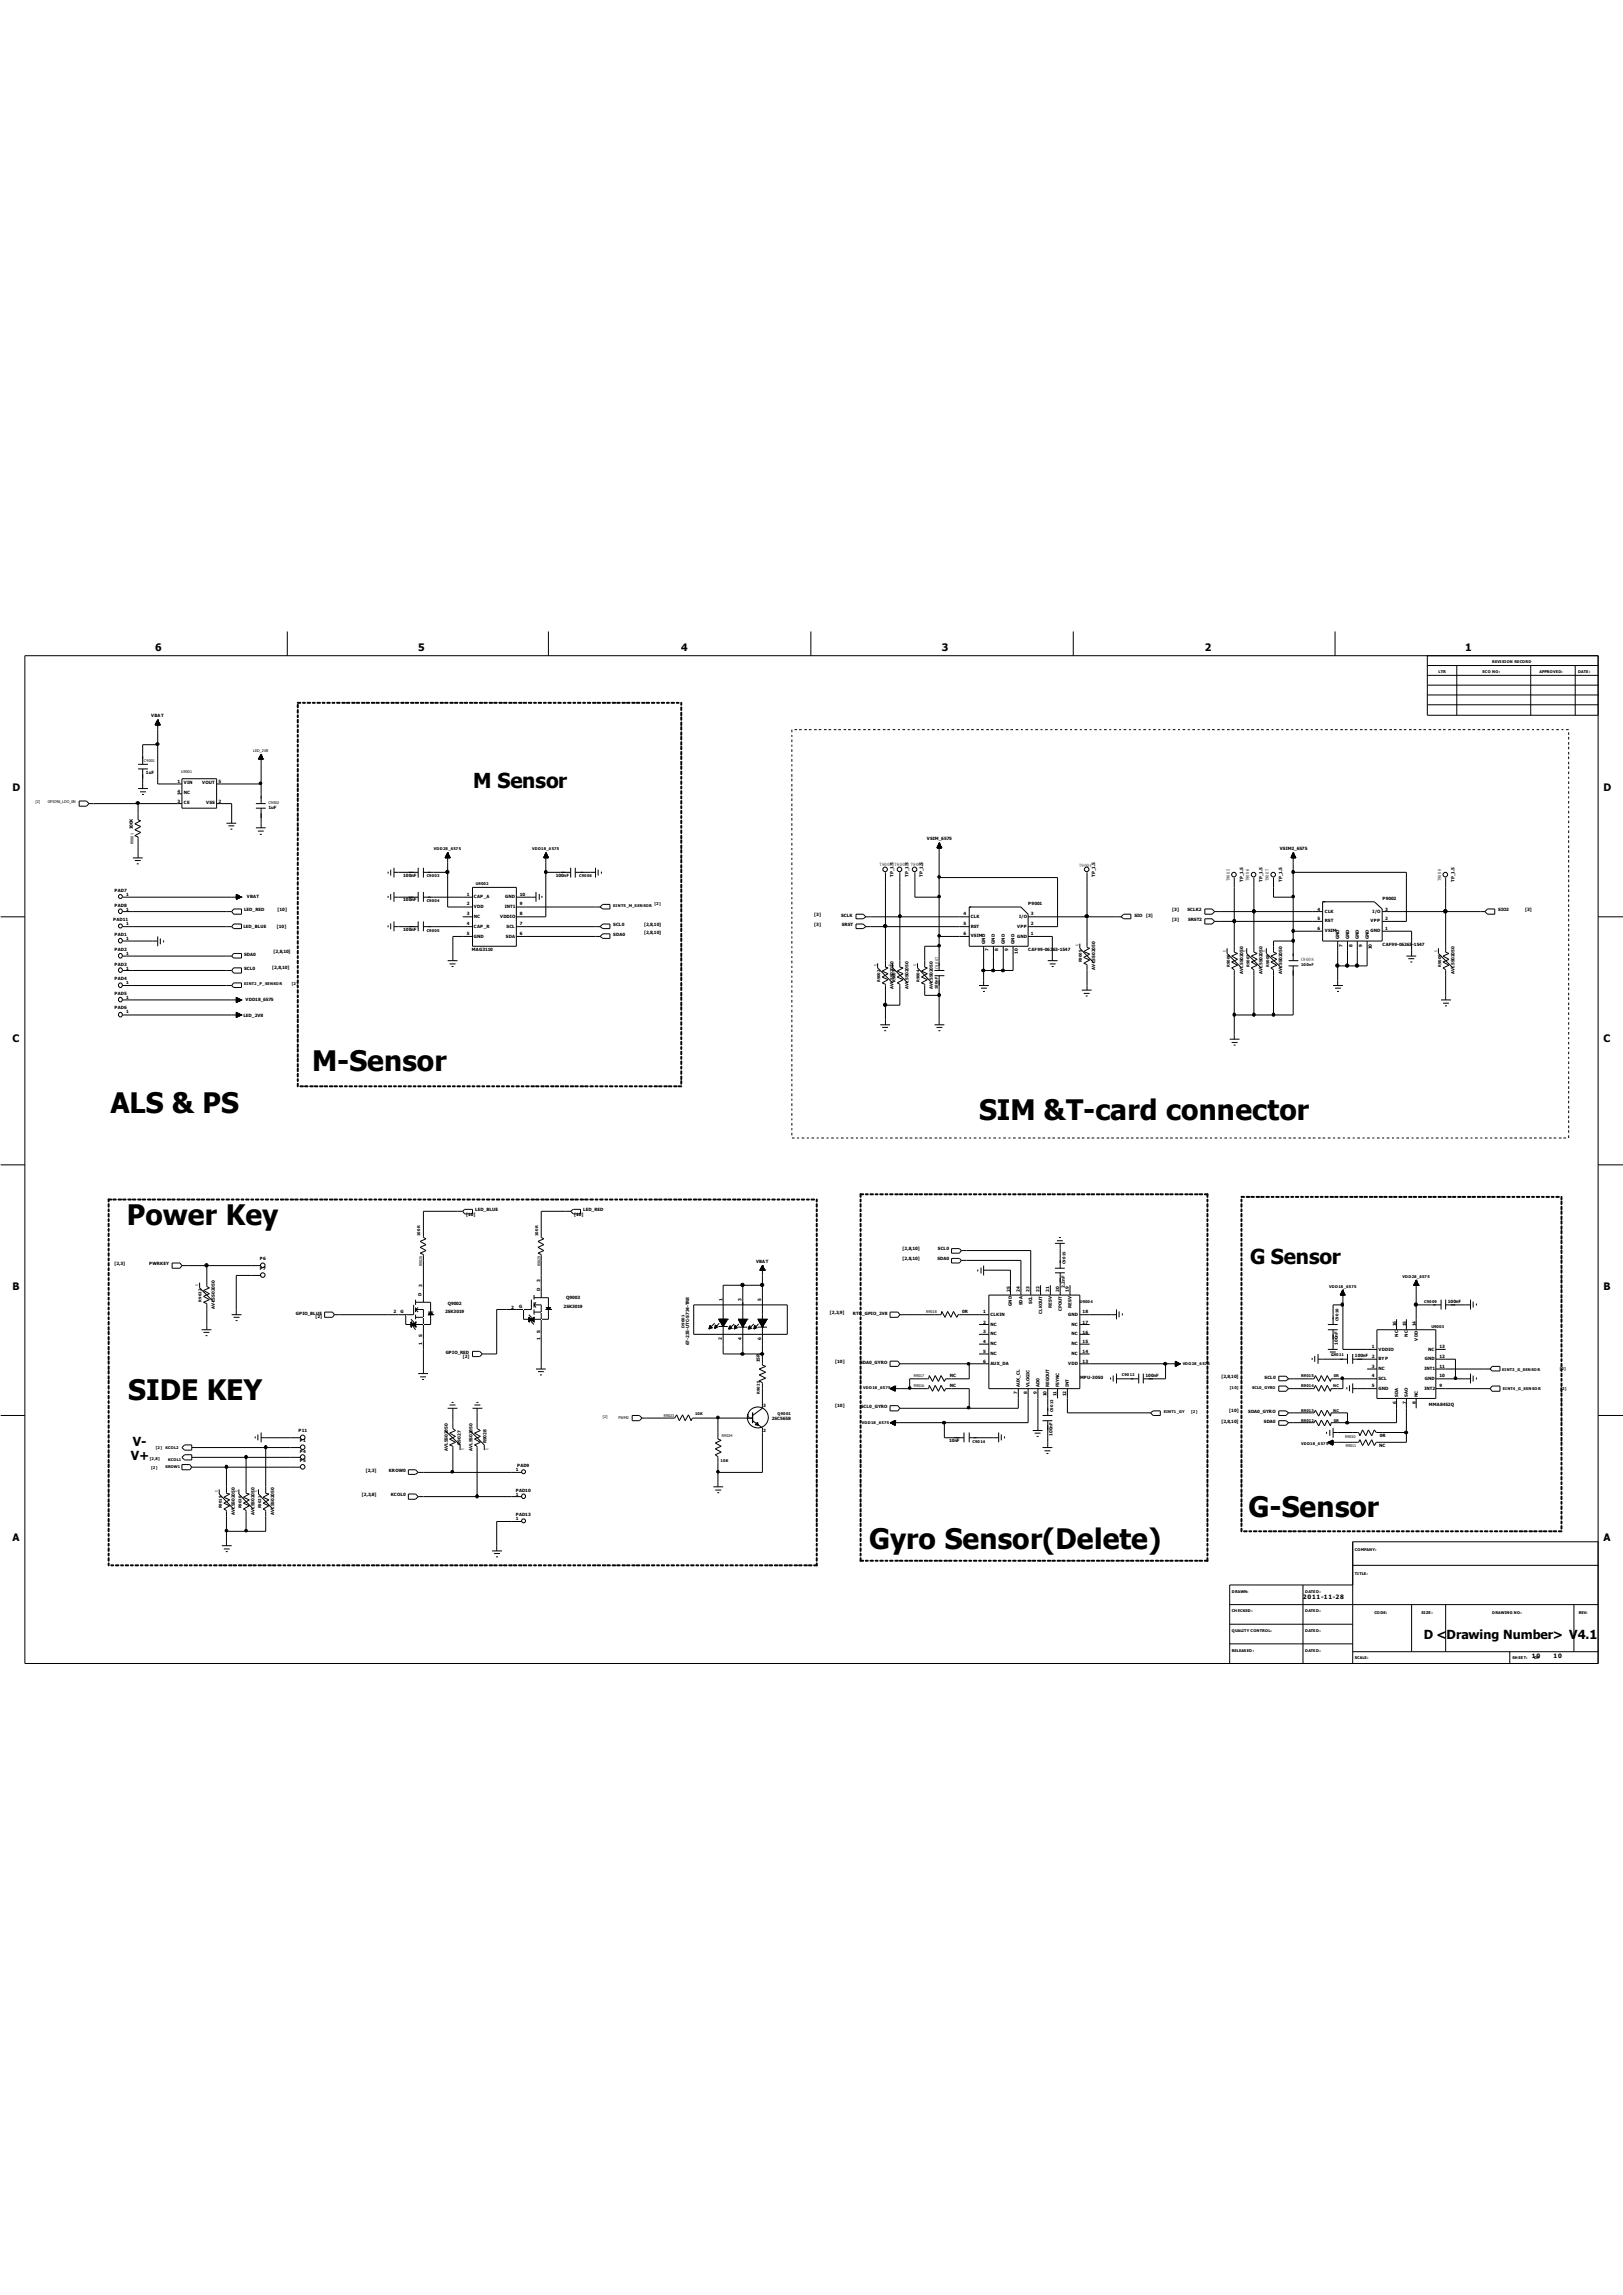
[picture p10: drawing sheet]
<svg xmlns="http://www.w3.org/2000/svg" width="210mm" height="297mm" viewBox="0 0 210 297" stroke-linecap="round" stroke-linejoin="round" font-family="sans-serif">
<defs><g id="words">
<g font-size="3.6">
<text x="14.3" y="143.9">ALS &amp; PS</text>
<text x="40.4" y="138.6">M-Sensor</text>
<text x="126.7" y="145">SIM &amp;T-card connector</text>
<text x="16.4" y="158.5">Power Key</text>
<text x="16.6" y="181.1">SIDE KEY</text>
<text x="161.5" y="196.3">G-Sensor</text>
<text x="112.4" y="200.4">Gyro Sensor(Delete)</text>
</g>
<g font-size="2.7">
<text x="61.2" y="101.9">M Sensor</text>
<text x="161.7" y="163.6">G Sensor</text>
</g>
<g font-size="1.6">
<text x="16.9" y="188.9">V+</text>
<text x="17.2" y="187.1">V-</text>
<text x="184.2" y="212">D &lt;Drawing Number&gt; V4.1</text>
</g>
<g font-size="1.3">
<text x="20.1" y="84.2">6</text>
<text x="54.1" y="84.2">5</text>
<text x="88.1" y="84.2">4</text>
<text x="121.8" y="84.2">3</text>
<text x="155.9" y="84.2">2</text>
<text x="189.6" y="84.2">1</text>
<text x="1.6" y="102.4">D</text>
<text x="207.4" y="102.4">D</text>
<text x="1.6" y="134.8">C</text>
<text x="207.4" y="134.8">C</text>
<text x="1.6" y="166.9">B</text>
<text x="207.4" y="166.9">B</text>
<text x="1.6" y="199.4">A</text>
<text x="207.4" y="199.4">A</text>
</g>
<g font-size=".8">
<text x="168.6" y="206.9">2011-11-28</text>
<text x="198.2" y="214.6">10</text>
<text x="201" y="214.6">10</text>
</g>
<g font-size=".6">
<text x="19.6" y="92.8">VBAT</text>
<text x="18.9" y="100.1">1uF</text>
<text x="22.9" y="101.3">1</text>
<text x="23.8" y="101.5">VIN</text>
<text x="26.2" y="101.5">VOUT</text>
<text x="28.3" y="101.3">5</text>
<text x="17.2" y="107.3" transform="rotate(-90 17.2 107.3)">100K</text>
<text x="22.9" y="103.8">3</text>
<text x="22.9" y="102.6">4</text>
<text x="23.8" y="104">CE</text>
<text x="23.8" y="102.7">NC</text>
<text x="26.7" y="104">VSS</text>
<text x="28.3" y="103.8">2</text>
<text x="34.7" y="104.6">1uF</text>
<text x="52.2" y="113.4">100nF</text>
<text x="71.9" y="113.4">100nF</text>
<text x="113.8" y="112">T9001 T9002</text>
<text x="115.6" y="113.4" transform="rotate(-90 115.6 113.4)">TP_1.5</text>
<text x="117.5" y="113.4" transform="rotate(-90 117.5 113.4)">TP_1.5</text>
<text x="117.9" y="112">T9003</text>
<text x="119.4" y="113.4" transform="rotate(-90 119.4 113.4)">TP_1.5</text>
<text x="119.9" y="108.7">VSIM_6575</text>
<text x="139.6" y="112.2">T9004</text>
<text x="141.7" y="113.4" transform="rotate(-90 141.7 113.4)">TP_1.5</text>
<text x="165.6" y="109.9">VSIM2_6575</text>
<text x="14.7" y="119.2">PAD11</text>
<text x="14.8" y="115.4">PAD7</text>
<text x="14.8" y="117.3">PAD8</text>
<text x="16.3" y="115.9">1</text>
<text x="16.3" y="117.8">1</text>
<text x="16.3" y="119.7">1</text>
<text x="31.6" y="117.9">LED_RED</text>
<text x="31.9" y="116.2">VBAT</text>
<text x="35.9" y="117.9">[10]</text>
<text x="52.2" y="116.6">100nF</text>
<text x="60.4" y="115.9">1</text>
<text x="60.4" y="117.1">2</text>
<text x="60.4" y="118.4">3</text>
<text x="60.4" y="119.7">4</text>
<text x="61.3" y="116.2">CAP_A</text>
<text x="61.3" y="117.5">VDD</text>
<text x="61.3" y="118.8">NC</text>
<text x="64.7" y="118.8">VDDIO</text>
<text x="65.3" y="117.5">INT1</text>
<text x="65.4" y="116.2">GND</text>
<text x="67.2" y="115.9">10</text>
<text x="67.2" y="117.1">9</text>
<text x="67.2" y="118.4">8</text>
<text x="67.2" y="119.7">7</text>
<text x="79.3" y="119.9">SCL0</text>
<text x="83.3" y="119.8">[2,8,10]</text>
<text x="105.3" y="118.5">[3]</text>
<text x="105.3" y="119.8">[3]</text>
<text x="108.8" y="118.6">SCLK</text>
<text x="108.9" y="119.9">SRST</text>
<text x="124.7" y="118.4">4</text>
<text x="124.7" y="119.7">5</text>
<text x="125.6" y="118.8">CLK</text>
<text x="131.9" y="118.8">I/O</text>
<text x="133" y="117.1">P9001</text>
<text x="133.4" y="118.4">3</text>
<text x="133.4" y="119.7">2</text>
<text x="146.8" y="118.6">SIO</text>
<text x="148.3" y="118.6">[3]</text>
<text x="151.7" y="117.9">[3]</text>
<text x="151.7" y="119.2">[3]</text>
<text x="153.6" y="117.9">SCLK2</text>
<text x="153.7" y="119.2">SRST2</text>
<text x="159.1" y="114" transform="rotate(-90 159.1 114)">T9005</text>
<text x="160.8" y="114.1" transform="rotate(-90 160.8 114.1)">TP_1.5</text>
<text x="161.6" y="114" transform="rotate(-90 161.6 114)">T9006</text>
<text x="163.4" y="114.1" transform="rotate(-90 163.4 114.1)">TP_1.5</text>
<text x="164.2" y="114" transform="rotate(-90 164.2 114)">T9007</text>
<text x="165.9" y="114.1" transform="rotate(-90 165.9 114.1)">TP_1.5</text>
<text x="170.5" y="117.8">4</text>
<text x="170.5" y="119.1">5</text>
<text x="171.4" y="118.1">CLK</text>
<text x="171.4" y="119.3">RST</text>
<text x="177.3" y="119.3">VPP</text>
<text x="177.6" y="118.1">I/O</text>
<text x="178.9" y="116.4">P9002</text>
<text x="179.2" y="117.8">3</text>
<text x="179.2" y="119.1">2</text>
<text x="186.4" y="114" transform="rotate(-90 186.4 114)">T9008</text>
<text x="188.2" y="114.1" transform="rotate(-90 188.2 114.1)">TP_1.5</text>
<text x="193.8" y="117.9">SIO2</text>
<text x="197.3" y="117.8">[3]</text>
<text x="14.8" y="121.1">PAD1</text>
<text x="14.8" y="123">PAD2</text>
<text x="14.8" y="124.9">PAD3</text>
<text x="16.3" y="121.6">1</text>
<text x="16.3" y="123.5">1</text>
<text x="16.3" y="125.4">1</text>
<text x="31.5" y="120.1">LED_BLUE</text>
<text x="31.6" y="123.7">SDA0</text>
<text x="31.6" y="125.5">SCL0</text>
<text x="35.2" y="125.4">[2,8,10]</text>
<text x="35.4" y="123.3">[2,8,10]</text>
<text x="35.8" y="120">[10]</text>
<text x="52.2" y="120.4">100nF</text>
<text x="60.4" y="121">5</text>
<text x="61.1" y="123.1">MAG3110</text>
<text x="61.3" y="120">CAP_R</text>
<text x="61.3" y="121.3">GND</text>
<text x="65.5" y="121.3">SDA</text>
<text x="65.5" y="120">SCL</text>
<text x="67.2" y="121">6</text>
<text x="79.3" y="121.1">SDA0</text>
<text x="83.3" y="120.9">[2,8,10]</text>
<text x="113.5" y="125" transform="rotate(-90 113.5 125)">V</text>
<text x="115.4" y="125" transform="rotate(-90 115.4 125)">V</text>
<text x="118.6" y="125" transform="rotate(-90 118.6 125)">V</text>
<text x="121.4" y="125.4" transform="rotate(-90 121.4 125.4)">C9007</text>
<text x="124.7" y="121">6</text>
<text x="125.6" y="120">RST</text>
<text x="125.6" y="121.3">VSIM</text>
<text x="127.5" y="122.1" transform="rotate(-90 127.5 122.1)">GND</text>
<text x="127.9" y="123.1" transform="rotate(-90 127.9 123.1)">7</text>
<text x="128.7" y="122.1" transform="rotate(-90 128.7 122.1)">GND</text>
<text x="129.1" y="123.1" transform="rotate(-90 129.1 123.1)">8</text>
<text x="130" y="122.1" transform="rotate(-90 130 122.1)">GND</text>
<text x="130.4" y="123.1" transform="rotate(-90 130.4 123.1)">9</text>
<text x="131.3" y="122.1" transform="rotate(-90 131.3 122.1)">GND</text>
<text x="131.6" y="120">VPP</text>
<text x="131.6" y="121.3">GND</text>
<text x="131.7" y="123.4" transform="rotate(-90 131.7 123.4)">10</text>
<text x="133" y="123.1">CAF99-06263-1547</text>
<text x="133.4" y="121">1</text>
<text x="139.6" y="122.4" transform="rotate(-90 139.6 122.4)">V</text>
<text x="141.7" y="125.4" transform="rotate(-90 141.7 125.4)">AVL5S02050</text>
<text x="158.7" y="123.1" transform="rotate(-90 158.7 123.1)">V</text>
<text x="161.2" y="123.1" transform="rotate(-90 161.2 123.1)">V</text>
<text x="163.7" y="123.1" transform="rotate(-90 163.7 123.1)">V</text>
<text x="168.3" y="124.4">C9008</text>
<text x="170.5" y="120.4">6</text>
<text x="171.4" y="120.6">VSIM</text>
<text x="173.3" y="121.5" transform="rotate(-90 173.3 121.5)">GND</text>
<text x="173.7" y="122.5" transform="rotate(-90 173.7 122.5)">7</text>
<text x="174.5" y="121.5" transform="rotate(-90 174.5 121.5)">GND</text>
<text x="175" y="122.5" transform="rotate(-90 175 122.5)">8</text>
<text x="175.8" y="121.5" transform="rotate(-90 175.8 121.5)">GND</text>
<text x="176.2" y="122.5" transform="rotate(-90 176.2 122.5)">9</text>
<text x="177.1" y="121.5" transform="rotate(-90 177.1 121.5)">GND</text>
<text x="177.3" y="120.6">GND</text>
<text x="177.5" y="122.8" transform="rotate(-90 177.5 122.8)">10</text>
<text x="178.9" y="122.4">CAF99-06263-1547</text>
<text x="179.2" y="120.4">1</text>
<text x="186" y="123.1" transform="rotate(-90 186 123.1)">V</text>
<text x="14.8" y="126.8">PAD4</text>
<text x="14.8" y="130.6">PAD6</text>
<text x="14.8" y="128.7">PAD5</text>
<text x="16.3" y="127.3">1</text>
<text x="16.3" y="131.1">1</text>
<text x="16.3" y="129.3">1</text>
<text x="31.5" y="131.5">LED_2V8</text>
<text x="31.8" y="129.5">VDD18_6575</text>
<text x="115.6" y="128" transform="rotate(-90 115.6 128)">AVL5S02050</text>
<text x="117.5" y="128" transform="rotate(-90 117.5 128)">AVL5S02050</text>
<text x="120.7" y="128" transform="rotate(-90 120.7 128)">AVL5S02050</text>
<text x="160.8" y="126" transform="rotate(-90 160.8 126)">AVL5S02050</text>
<text x="163.4" y="126" transform="rotate(-90 163.4 126)">AVL5S02050</text>
<text x="165.9" y="126" transform="rotate(-90 165.9 126)">AVL5S02050</text>
<text x="188.2" y="126" transform="rotate(-90 188.2 126)">AVL5S02050</text>
<text x="60.3" y="157.3">[10]</text>
<text x="61.5" y="156.7">LED_BLUE</text>
<text x="74.3" y="157.3">[10]</text>
<text x="75.5" y="156.7">LED_RED</text>
<text x="116.8" y="161.8">[2,8,10]</text>
<text x="121.4" y="161.8">SCL0</text>
<text x="14.8" y="163.6">[2,3]</text>
<text x="19.3" y="163.7">PWRKEY</text>
<text x="25.7" y="166.4" transform="rotate(-90 25.7 166.4)">V</text>
<text x="33.6" y="163">P6</text>
<text x="33.6" y="164.3">P7</text>
<text x="54.5" y="167.6" transform="rotate(-90 54.5 167.6)">D</text>
<text x="54.6" y="166.5" transform="rotate(-90 54.6 166.5)">3</text>
<text x="69.9" y="167" transform="rotate(-90 69.9 167)">D</text>
<text x="69.9" y="165.8" transform="rotate(-90 69.9 165.8)">3</text>
<text x="97.8" y="163.4">VBAT</text>
<text x="116.8" y="163">[2,8,10]</text>
<text x="121.3" y="163">SDA0</text>
<text x="130.7" y="167.1" transform="rotate(-90 130.7 167.1)">25</text>
<text x="131.9" y="167.1" transform="rotate(-90 131.9 167.1)">24</text>
<text x="133.2" y="167.1" transform="rotate(-90 133.2 167.1)">23</text>
<text x="134.5" y="167.1" transform="rotate(-90 134.5 167.1)">22</text>
<text x="135.7" y="167.1" transform="rotate(-90 135.7 167.1)">21</text>
<text x="137" y="167.1" transform="rotate(-90 137 167.1)">20</text>
<text x="137.8" y="166.6" transform="rotate(-90 137.8 166.6)">2.2nF</text>
<text x="138.3" y="167.1" transform="rotate(-90 138.3 167.1)">19</text>
<text x="27.8" y="169.3" transform="rotate(-90 27.8 169.3)">AVL5S02050</text>
<text x="38.3" y="170.1">GPIO_BLUE</text>
<text x="40.8" y="170.6">[2]</text>
<text x="50.9" y="169.9">2</text>
<text x="51.8" y="169.9">G</text>
<text x="54.6" y="174" transform="rotate(-90 54.6 174)">1</text>
<text x="54.6" y="173" transform="rotate(-90 54.6 173)">S</text>
<text x="57.6" y="169.8">2SK3019</text>
<text x="57.9" y="168.8">Q9002</text>
<text x="66.1" y="169.3">2</text>
<text x="67.2" y="169.2">G</text>
<text x="69.9" y="173.4" transform="rotate(-90 69.9 173.4)">1</text>
<text x="69.9" y="172.4" transform="rotate(-90 69.9 172.4)">S</text>
<text x="72.9" y="169.2">2SK3019</text>
<text x="73.3" y="168.1">Q9003</text>
<text x="93.4" y="173.4" transform="rotate(-90 93.4 173.4)">2</text>
<text x="93.5" y="168.4" transform="rotate(-90 93.5 168.4)">1</text>
<text x="95.9" y="173.4" transform="rotate(-90 95.9 173.4)">4</text>
<text x="95.9" y="168.4" transform="rotate(-90 95.9 168.4)">3</text>
<text x="98.5" y="173.4" transform="rotate(-90 98.5 173.4)">6</text>
<text x="98.5" y="168.3" transform="rotate(-90 98.5 168.3)">5</text>
<text x="107.4" y="170">[2,3,9]</text>
<text x="110.3" y="170.1">RTC_GPIO_2V8</text>
<text x="124.5" y="169.9">0R</text>
<text x="127.2" y="169.9">1</text>
<text x="127.2" y="171.3">2</text>
<text x="127.2" y="172.5">3</text>
<text x="127.2" y="173.8">4</text>
<text x="128.1" y="170.2">CLKIN</text>
<text x="128.1" y="171.5">NC</text>
<text x="128.1" y="172.8">NC</text>
<text x="130.9" y="169" transform="rotate(-90 130.9 169)">GND</text>
<text x="132.3" y="168.9" transform="rotate(-90 132.3 168.9)">SDA</text>
<text x="133.5" y="168.7" transform="rotate(-90 133.5 168.7)">SCL</text>
<text x="134.8" y="170" transform="rotate(-90 134.8 170)">CLKOUT</text>
<text x="136.1" y="169.2" transform="rotate(-90 136.1 169.2)">RESV</text>
<text x="137.4" y="169.6" transform="rotate(-90 137.4 169.6)">CPOUT</text>
<text x="138.2" y="170.2">GND</text>
<text x="138.6" y="169.2" transform="rotate(-90 138.6 169.2)">RESV</text>
<text x="138.6" y="171.5">NC</text>
<text x="138.6" y="172.8">NC</text>
<text x="140.1" y="169.9">18</text>
<text x="140.1" y="171.3">17</text>
<text x="140.1" y="172.5">16</text>
<text x="140.1" y="173.8">15</text>
<text x="173.1" y="174" transform="rotate(-90 173.1 174)">100nF</text>
<text x="180.6" y="171.6" transform="rotate(-90 180.6 171.6)">16</text>
<text x="180.9" y="172.9" transform="rotate(-90 180.9 172.9)">NC</text>
<text x="181.9" y="171.6" transform="rotate(-90 181.9 171.6)">15</text>
<text x="182.2" y="172.9" transform="rotate(-90 182.2 172.9)">NC</text>
<text x="183.2" y="171.6" transform="rotate(-90 183.2 171.6)">14</text>
<text x="183.4" y="173.5" transform="rotate(-90 183.4 173.5)">VDD</text>
<text x="187.3" y="168.6">100nF</text>
<text x="57.7" y="175.2">GPIO_RED</text>
<text x="59.9" y="175.7">[2]</text>
<text x="89.2" y="174.1" transform="rotate(-90 89.2 174.1)">67-235-UTC-S734-TR8</text>
<text x="98.3" y="176.3" transform="rotate(-90 98.3 176.3)">15R</text>
<text x="108.1" y="176.3">[10]</text>
<text x="111.3" y="176.4">SDA0_GYRO</text>
<text x="122.9" y="178.2">NC</text>
<text x="122.9" y="179.5">NC</text>
<text x="127.2" y="175.1">5</text>
<text x="127.2" y="176.3">6</text>
<text x="128.1" y="174.1">NC</text>
<text x="128.1" y="175.3">NC</text>
<text x="128.1" y="176.6">AUX_DA</text>
<text x="131.9" y="179.5" transform="rotate(-90 131.9 179.5)">AUX_CL</text>
<text x="133.2" y="179.5" transform="rotate(-90 133.2 179.5)">VLOGIC</text>
<text x="134.5" y="179.5" transform="rotate(-90 134.5 179.5)">AD0</text>
<text x="135.7" y="179.5" transform="rotate(-90 135.7 179.5)">REGOUT</text>
<text x="137" y="179.5" transform="rotate(-90 137 179.5)">FSYNC</text>
<text x="138.2" y="176.6">VDD</text>
<text x="138.3" y="179.5" transform="rotate(-90 138.3 179.5)">INT</text>
<text x="138.6" y="174.1">NC</text>
<text x="138.6" y="175.3">NC</text>
<text x="139.7" y="178.4">MPU-3050</text>
<text x="140.1" y="175.1">14</text>
<text x="140.1" y="176.3">13</text>
<text x="148.2" y="178.1">100nF</text>
<text x="158" y="178.3">[2,8,10]</text>
<text x="163.6" y="178.4">SCL0</text>
<text x="175.3" y="175.6">100nF</text>
<text x="177.5" y="174.4">1</text>
<text x="177.5" y="175.7">2</text>
<text x="177.5" y="176.9">3</text>
<text x="177.5" y="178.2">4</text>
<text x="177.5" y="179.5">5</text>
<text x="178.3" y="174.7">VDDIO</text>
<text x="178.3" y="176">BYP</text>
<text x="178.3" y="177.3">NC</text>
<text x="178.3" y="178.5">SCL</text>
<text x="178.3" y="179.8">GND</text>
<text x="184.3" y="177.3">INT1</text>
<text x="184.3" y="179.8">INT2</text>
<text x="184.4" y="176">GND</text>
<text x="184.4" y="178.5">GND</text>
<text x="184.8" y="174.7">NC</text>
<text x="186.2" y="174.4">13</text>
<text x="186.2" y="175.7">12</text>
<text x="186.2" y="176.9">11</text>
<text x="186.2" y="178.2">10</text>
<text x="186.2" y="179.5">9</text>
<text x="38.6" y="185.3">P11</text>
<text x="96.6" y="183.3">1</text>
<text x="98.7" y="185.2">2</text>
<text x="98.7" y="182">3</text>
<text x="99.8" y="183.7">2SC5658</text>
<text x="108.1" y="182.1">[10]</text>
<text x="111.4" y="182.2">SCL0_GYRO</text>
<text x="131.6" y="180.3" transform="rotate(-90 131.6 180.3)">7</text>
<text x="132.9" y="180.3" transform="rotate(-90 132.9 180.3)">8</text>
<text x="134.1" y="180.3" transform="rotate(-90 134.1 180.3)">9</text>
<text x="135.4" y="180.7" transform="rotate(-90 135.4 180.7)">10</text>
<text x="136.2" y="185.7" transform="rotate(-90 136.2 185.7)">100nF</text>
<text x="136.7" y="180.7" transform="rotate(-90 136.7 180.7)">11</text>
<text x="138" y="180.7" transform="rotate(-90 138 180.7)">12</text>
<text x="158" y="184">[2,8,10]</text>
<text x="159" y="182.7">[10]</text>
<text x="161.5" y="182.8">SDA0_GYRO</text>
<text x="163.5" y="184">SDA0</text>
<text x="178.5" y="185.9">0R</text>
<text x="180.6" y="181.6" transform="rotate(-90 180.6 181.6)">6</text>
<text x="180.9" y="180.7" transform="rotate(-90 180.9 180.7)">SDA</text>
<text x="181.9" y="181.6" transform="rotate(-90 181.9 181.6)">7</text>
<text x="182.2" y="180.7" transform="rotate(-90 182.2 180.7)">SAO</text>
<text x="183.2" y="181.6" transform="rotate(-90 183.2 181.6)">8</text>
<text x="183.4" y="180.7" transform="rotate(-90 183.4 180.7)">NC</text>
<text x="184.9" y="181.9">MMA8452Q</text>
<text x="38.8" y="186.6">P1</text>
<text x="38.8" y="187.9">P4</text>
<text x="38.8" y="189.2">P5</text>
<text x="47.3" y="190.4">[2,3]</text>
<text x="50.3" y="190.5">KROW0</text>
<text x="57.9" y="187.8" transform="rotate(-90 57.9 187.8)">AVL5S02050</text>
<text x="59.6" y="186.9" transform="rotate(-90 59.6 186.9)">R9027</text>
<text x="60.1" y="187.5" transform="rotate(-90 60.1 187.5)">V</text>
<text x="61.1" y="187.8" transform="rotate(-90 61.1 187.8)">AVL5S02050</text>
<text x="62.9" y="186.8" transform="rotate(-90 62.9 186.8)">R9028</text>
<text x="63.2" y="187.5" transform="rotate(-90 63.2 187.5)">V</text>
<text x="66.7" y="190.3">1</text>
<text x="66.9" y="189.8">PAD9</text>
<text x="122.8" y="186.6">10nF</text>
<text x="178.4" y="187.3">NC</text>
<text x="28.3" y="193" transform="rotate(-90 28.3 193)">V</text>
<text x="30.4" y="196.1" transform="rotate(-90 30.4 196.1)">AVL5S02050</text>
<text x="30.8" y="193" transform="rotate(-90 30.8 193)">V</text>
<text x="32.9" y="196.1" transform="rotate(-90 32.9 196.1)">AVL5S02050</text>
<text x="33.4" y="193" transform="rotate(-90 33.4 193)">V</text>
<text x="35.5" y="196.1" transform="rotate(-90 35.5 196.1)">AVL5S02050</text>
<text x="46.8" y="193.5">[2,3,8]</text>
<text x="50.6" y="193.6">KCOL0</text>
<text x="66.7" y="193.5">1</text>
<text x="66.7" y="193">PAD10</text>
<text x="66.7" y="196.7">1</text>
<text x="66.7" y="196.2">PAD13</text>
</g>
<g font-size=".5">
<text x="186.1" y="87.1">LTR</text>
<text x="191.8" y="87.1">ECO NO:</text>
<text x="193.1" y="85.8">REVISION RECORD</text>
<text x="199.2" y="87.1">APPROVED:</text>
<text x="204.2" y="87.1">DATE:</text>
<text x="18.6" y="98.5">C9001</text>
<text x="23.5" y="100">U9001</text>
<text x="32.8" y="97.3">LED_2V8</text>
<text x="4.6" y="103.9">[2]</text>
<text x="6.2" y="103.9">GPIO96_LDO_EN</text>
<text x="34.7" y="104">C9002</text>
<text x="17.3" y="109.2" transform="rotate(-90 17.3 109.2)">R9001</text>
<text x="55.2" y="113.5">C9003</text>
<text x="56.1" y="110">VDD28_6575</text>
<text x="68.8" y="110">VDD18_6575</text>
<text x="74.9" y="113.5">C9006</text>
<text x="55.2" y="116.7">C9004</text>
<text x="61.6" y="114.5">U9002</text>
<text x="79.3" y="117.3">EINT5_M_SENSOR</text>
<text x="84.7" y="117.1">[2]</text>
<text x="55.2" y="120.5">C9005</text>
<text x="140" y="124.5" transform="rotate(-90 140 124.5)">R9005</text>
<text x="159.1" y="125.1" transform="rotate(-90 159.1 125.1)">R9006</text>
<text x="161.6" y="125.1" transform="rotate(-90 161.6 125.1)">R9007</text>
<text x="164.2" y="125.1" transform="rotate(-90 164.2 125.1)">R9008</text>
<text x="168.3" y="124.9">100nF</text>
<text x="186.5" y="125.1" transform="rotate(-90 186.5 125.1)">R9009</text>
<text x="31.6" y="127.5">EINT2_P_SENSOR</text>
<text x="37.8" y="127.4">[2]</text>
<text x="113.9" y="127.1" transform="rotate(-90 113.9 127.1)">R9002</text>
<text x="115.8" y="127.1" transform="rotate(-90 115.8 127.1)">R9003</text>
<text x="119" y="127.1" transform="rotate(-90 119 127.1)">R9004</text>
<text x="121.3" y="128" transform="rotate(-90 121.3 128)">100nF</text>
<text x="54.4" y="159.9" transform="rotate(-90 54.4 159.9)">100R</text>
<text x="69.6" y="159.9" transform="rotate(-90 69.6 159.9)">100R</text>
<text x="54.6" y="163.8" transform="rotate(-90 54.6 163.8)">R9026</text>
<text x="69.9" y="163.8" transform="rotate(-90 69.9 163.8)">R9029</text>
<text x="137.9" y="163.6" transform="rotate(-90 137.9 163.6)">C9015</text>
<text x="172" y="166.6">VDD18_6575</text>
<text x="181.5" y="165.3">VDD28_6575</text>
<text x="26.1" y="168.4" transform="rotate(-90 26.1 168.4)">R9022</text>
<text x="88.6" y="171.8" transform="rotate(-90 88.6 171.8)">D9001</text>
<text x="119.8" y="169.8">R9018</text>
<text x="139.7" y="168.6">U9004</text>
<text x="173.2" y="170.9" transform="rotate(-90 173.2 170.9)">C9010</text>
<text x="184.3" y="168.6">C9009</text>
<text x="185.2" y="171.9">U9003</text>
<text x="111.7" y="179.7">VDD18_6575</text>
<text x="118.2" y="178.1">R9017</text>
<text x="118.2" y="179.4">R9016</text>
<text x="145.1" y="178">C9012</text>
<text x="153" y="176.6">VDD28_6575</text>
<text x="159.1" y="179.6">[10]</text>
<text x="162" y="179.6">SCL0_GYRO</text>
<text x="168.3" y="178.2">R9015</text>
<text x="168.3" y="179.5">R9014</text>
<text x="172.2" y="175.5">C9011</text>
<text x="172.5" y="179.5">NC</text>
<text x="172.6" y="178.2">0R</text>
<text x="194.3" y="177.4">EINT3_G_SENSOR</text>
<text x="194.4" y="179.8">EINT4_G_SENSOR</text>
<text x="201.8" y="177.3">[2]</text>
<text x="201.9" y="179.8">[2]</text>
<text x="78" y="183.5">[2]</text>
<text x="80" y="183.5">PWM2</text>
<text x="85.9" y="183.4">R9023</text>
<text x="89.9" y="183.1">10K</text>
<text x="93.4" y="185.9">R9024</text>
<text x="98.3" y="180.3" transform="rotate(-90 98.3 180.3)">R9025</text>
<text x="100.6" y="183.1">Q9001</text>
<text x="111.5" y="184.2">VDD18_6575</text>
<text x="136.2" y="182.7" transform="rotate(-90 136.2 182.7)">C9013</text>
<text x="150.6" y="182.8">EINT1_GY</text>
<text x="154.1" y="182.9">[2]</text>
<text x="168.3" y="184">R9012</text>
<text x="168.3" y="182.7">R9013</text>
<text x="172.5" y="182.7">NC</text>
<text x="172.6" y="184">0R</text>
<text x="19.4" y="188.9">[2,8]</text>
<text x="19.6" y="190.1">[2]</text>
<text x="20.2" y="187.5">[2]</text>
<text x="21.4" y="190">KROW1</text>
<text x="21.4" y="187.4">KCOL2</text>
<text x="21.8" y="189">KCOL1</text>
<text x="93.2" y="189.1">10K</text>
<text x="125.8" y="186.7">C9014</text>
<text x="168.3" y="186.9">VDD18_6575</text>
<text x="174" y="186">R9010</text>
<text x="174.1" y="187.3">R9011</text>
<text x="28.7" y="195.1" transform="rotate(-90 28.7 195.1)">R9019</text>
<text x="31.2" y="195.1" transform="rotate(-90 31.2 195.1)">R9020</text>
<text x="33.8" y="195.1" transform="rotate(-90 33.8 195.1)">R9021</text>
<text x="175.3" y="200.6">COMPANY:</text>
<text x="175.3" y="203.8">TITLE:</text>
<text x="159.4" y="206.1">DRAWN:</text>
<text x="159.4" y="208.6">CHECKED :</text>
<text x="168.8" y="206.1">DATED:</text>
<text x="168.8" y="208.6">DATED:</text>
<text x="177.8" y="208.9">CODE:</text>
<text x="183.9" y="208.9">SIZE:</text>
<text x="193.1" y="208.9">DRAWING NO:</text>
<text x="204.2" y="208.9">REV:</text>
<text x="159.4" y="211.1">QUALITY CONTROL:</text>
<text x="159.4" y="213.7">RELEASED :</text>
<text x="168.8" y="211.1">DATED:</text>
<text x="168.8" y="213.7">DATED:</text>
<text x="175.3" y="214.6">SCALE:</text>
<text x="195.7" y="214.6">SHEET:</text>
<text x="198.5" y="214.6">OF</text>
</g>
</g></defs>
<g fill="none" stroke="#000" stroke-width=".13">
<path d="M3.2 84.8h203.6v130.4h-203.6zM17.9 98.9h1.2M17.9 99.5h1.2M18.5 97.6v1.3M18.5 99.5v1.3M37.2 81.7v3.1M71 81.7v3.1M102.4 94.4v.3M102.4 95.1v.2M102.4 95.7v.3M102.4 96.4v.2M102.4 96.9v.4"/>
<path d="M102.4 97.6v.3M102.4 98.2v.4M102.4 98.9v.2M102.4 99.5v.3M102.8 94.4h.3M103.4 94.4h.3M104.1 94.4h.3M104.6 94.4h.4M104.9 81.7v3.1M105.3 94.4h.4M105.9 94.4h.4M106.6 94.4h.3"/>
<path d="M107.2 94.4h.3M107.9 94.4h.3M108.5 94.4h.3M109.1 94.4h.4M109.7 94.4h.4M110.4 94.4h.3M111 94.4h.3M111.7 94.4h.3M112.3 94.4h.3M112.9 94.4h.4M113.5 94.4h.4M114.2 94.4h.4"/>
<path d="M114.8 94.4h.3M115.5 94.4h.3M116.2 94.4h.2M116.8 94.4h.3M117.4 94.4h.3M118 94.4h.4M118.7 94.4h.3M119.3 94.4h.3M120 94.4h.2M120.6 94.4h.3M121.2 94.4h.3M121.8 94.4h.4"/>
<path d="M122.5 94.4h.3M123.1 94.4h.3M123.8 94.4h.3M124.4 94.4h.3M125.1 94.4h.3M125.6 94.4h.4M126.3 94.4h.4M126.9 94.4h.4M127.6 94.4h.3M128.2 94.4h.3M128.9 94.4h.3M129.5 94.4h.3"/>
<path d="M130.1 94.4h.4M130.7 94.4h.4M131.4 94.4h.3M132.1 94.4h.2M132.7 94.4h.3M133.3 94.4h.3M133.9 94.4h.4M134.6 94.4h.3M135.2 94.4h.4M135.9 94.4h.2M136.5 94.4h.3M137.2 94.4h.2"/>
<path d="M137.8 94.4h.3M138.4 94.4h.3M138.9 81.7v3.1M139 94.4h.4M139.7 94.4h.3M140.3 94.4h.3M141 94.4h.2M141.6 94.4h.3M142.2 94.4h.3M142.8 94.4h.4M143.5 94.4h.3M144.1 94.4h.3"/>
<path d="M144.8 94.4h.2M145.4 94.4h.3M146 94.4h.3M146.6 94.4h.4M147.3 94.4h.3M147.9 94.4h.4M148.6 94.4h.2M149.2 94.4h.3M149.9 94.4h.2M150.5 94.4h.3M151.1 94.4h.3M151.7 94.4h.4"/>
<path d="M152.4 94.4h.3M153 94.4h.3M153.7 94.4h.2M154.3 94.4h.3M154.9 94.4h.3M155.5 94.4h.4M156.2 94.4h.3M156.8 94.4h.3M157.5 94.4h.3M158.1 94.4h.3M158.7 94.4h.4M159.3 94.4h.4"/>
<path d="M160 94.4h.4M160.6 94.4h.4M161.3 94.4h.3M161.9 94.4h.3M162.6 94.4h.3M163.2 94.4h.3M163.8 94.4h.4M164.5 94.4h.3M165.1 94.4h.3M165.8 94.4h.2M166.4 94.4h.3M167 94.4h.3"/>
<path d="M167.6 94.4h.4M168.3 94.4h.3M168.9 94.4h.3M169.6 94.4h.2M170.2 94.4h.3M170.9 94.4h.2M171.4 94.4h.4M172.1 94.4h.4M172.7 81.7v3.1M172.7 94.4h.4M173.4 94.4h.3M174 94.4h.3"/>
<path d="M174.7 94.4h.3M175.3 94.4h.3M175.9 94.4h.4M176.5 94.4h.4M177.2 94.4h.3M177.8 94.4h.3M178.5 94.4h.3M179.1 94.4h.3M179.7 94.4h.4M180.3 94.4h.4M181 94.4h.4M181.6 94.4h.3"/>
<path d="M182.3 94.4h.3M182.9 94.4h.3M183.6 94.4h.3M184.1 94.4h.4M184.7 84.8v7.7h22.1M184.7 91.2h22.1M184.7 89.9h22.1M184.7 88.6h22.1M184.7 87.4h22.1M184.7 86.1h22.1M184.8 94.4h.4M185.4 94.4h.4"/>
<path d="M186.1 94.4h.3M186.7 94.4h.3M187.4 94.4h.3M188 94.4h.3M188.5 86.1v6.4M188.6 94.4h.4M189.2 94.4h.4M189.9 94.4h.3M190.5 94.4h.3M191.2 94.4h.3M191.8 94.4h.3M192.4 94.4h.4"/>
<path d="M193 94.4h.4M193.7 94.4h.4M194.3 94.4h.3M195 94.4h.3M195.7 94.4h.2M196.3 94.4h.3M196.9 94.4h.3M197.5 94.4h.4M198 86.1v6.4M198.2 94.4h.3M198.8 94.4h.3M199.5 94.4h.2"/>
<path d="M200.1 94.4h.3M200.7 94.4h.3M201.3 94.4h.4M202 94.4h.3M202.6 94.4h.3M202.9 94.7v.4M202.9 95.3v.4M202.9 96v.4M202.9 96.6v.3M202.9 97.3v.3M202.9 97.9v.3M202.9 98.6v.3"/>
<path d="M202.9 99.1v.4M202.9 99.8v.4M203.8 86.1v6.4M.1 118.6h3.1M17.9 105.2v.9l.3 .1-.8 .4 .8 .3-.8 .5 .8 .3-.8 .4 .5 .2v.8M22.9 101.4h.6M22.9 104h.6M22.9 102.7h.6M23.5 100.8h4.5v3.8h-4.5zM28 101.4h.7M28 104h.7M33.1 104.6h1.3"/>
<path d="M33.1 104h1.3M33.8 102.7v1.3M33.8 104.6v1.2M52.8 112.9h1.3M52.8 116.1h1.3M52.8 119.9h1.3M54.1 112.3v1.2M54.1 115.4v1.3M54.1 119.2v1.3M54.8 112.9h1.2M54.8 116.1h1.2M54.8 119.9h1.2"/>
<path d="M54.8 112.3v1.2M54.8 115.4v1.3M54.8 119.2v1.3M59.9 118.6h1.2M59.9 116.1h1.2M59.9 117.3h1.2M59.9 119.9h1.2M61.1 114.8h5.7v7.6h-5.7zM66.8 118.6h1.3M66.8 116.1h1.3M66.8 117.3h1.3M66.8 119.9h1.3"/>
<path d="M72.6 112.9h1.2M73.8 112.3v1.2M74.4 112.9h1.3M74.4 112.3v1.2M102.4 100.2v.3M102.4 100.8v.3M102.4 101.4v.4M102.4 102v.4M102.4 102.7v.3M102.4 103.3v.3M102.4 104v.3M102.4 104.6v.3"/>
<path d="M102.4 105.2v.4M102.4 105.8v.4M102.4 106.5v.3M102.4 107.1v.3M102.4 107.8v.3M102.4 108.5v.2M102.4 109.1v.3M102.4 109.7v.3M102.4 110.3v.4M102.4 111v.3M102.4 111.6v.3M102.4 112.3v.2"/>
<path d="M102.4 112.9v.3M102.4 113.5v.3M102.4 114.1v.4M102.4 114.8v.3M102.4 115.4v.3M102.4 116.1v.2M102.4 116.7v.3M102.4 117.3v.3M102.4 117.9v.4M102.4 118.6v.3M102.4 119.2v.3M102.4 119.9v.2"/>
<path d="M114.6 112.9v1.2M116.4 112.9v1.2M118.4 112.9v1.2M140.6 112.9v1.2M159.7 113.5v1.3M162.2 113.5v1.3M164.8 113.5v1.3M187 113.5v1.3M202.9 100.5v.3M202.9 101.1v.3M202.9 101.8v.2M202.9 102.4v.3"/>
<path d="M202.9 103v.3M202.9 103.6v.4M202.9 104.3v.3M202.9 104.9v.3M202.9 105.6v.2M202.9 106.2v.3M202.9 106.8v.3M202.9 107.4v.4M202.9 108.1v.4M202.9 108.7v.4M202.9 109.4v.3M202.9 110v.3"/>
<path d="M202.9 110.7v.3M202.9 111.3v.3M202.9 111.9v.4M202.9 112.5v.4M202.9 113.2v.3M202.9 113.8v.3M202.9 114.5v.3M202.9 115.1v.3M202.9 115.7v.4M202.9 116.3v.4M202.9 117v.3M202.9 117.6v.3"/>
<path d="M202.9 118.3v.3M202.9 118.9v.3M202.9 119.5v.4M206.8 118.6h3.2M15.9 121.8h1.3M15.9 123.7h1.3M15.9 125.6h1.3M15.9 127.5h1.3M15.9 131.3h1.3M59.9 121.2h1.2M66.8 121.2h1.3M102.4 120.5v.3"/>
<path d="M102.4 121.2v.2M102.4 121.8v.3M102.4 122.4v.3M102.4 123v.4M102.4 123.7v.3M102.4 124.3v.3M102.4 125v.2M102.4 125.6v.3M102.4 126.2v.3M102.4 126.8v.4M102.4 127.5v.3M102.4 128.1v.3"/>
<path d="M102.4 128.8v.2M102.4 129.4v.3M102.4 130v.3M102.4 130.6v.4M102.4 131.3v.4M102.4 131.9v.3M102.4 132.6v.3M102.4 133.2v.3M102.4 133.9v.3M102.4 134.5v.3M102.4 135.1v.4M102.4 135.7v.4"/>
<path d="M102.4 136.4v.3M102.4 137v.3M102.4 137.7v.3M102.4 138.3v.3M102.4 138.9v.4M102.4 139.6v.3M113.5 124.6v.6l2 2M114.6 124.3v.8l.3 .1-.8 .4 .8 .4-.8 .4 .8 .3-.8 .5 .5 .1v.8M115.5 124.6v.6l1.9 2M116.4 124.3v.8l.4 .1-.7 .4 .7 .4-.7 .4 .7 .3-.7 .5 .3 .1v.8M118.7 124.6v.6l1.9 2M119.6 124.3v.8l.4 .1-.8 .4 .8 .4-.8 .4 .8 .3-.8 .5 .4 .1v.8"/>
<path d="M120.9 125.6h1.3M120.9 126.2h1.3M121.5 124.3v1.3M121.5 126.2v1.3M139.7 122.1v.6l1.9 1.9M140.6 121.8v.8l.4 .1-.8 .4 .8 .3-.8 .5 .8 .3-.8 .4 .4 .2v.8M158.7 122.7v.7l1.9 1.8M159.7 122.4v.8l.4 .2-.8 .3 .8 .4-.8 .4 .8 .4-.8 .3 .4 .3v.7M161.3 122.7v.7l1.9 1.8M162.2 122.4v.8l.4 .2-.7 .3 .7 .4-.7 .4 .7 .4-.7 .3 .3 .3v.7M163.8 122.7v.7l2 1.8M164.8 122.4v.8l.4 .2-.8 .3 .8 .4-.8 .4 .8 .4-.8 .3 .4 .3v.7"/>
<path d="M166.7 124.3h1.3M166.7 125h1.3M167.3 123v1.3M167.3 125v1.2M186.1 122.7v.7l1.9 1.8M187 122.4v.8l.5 .2-.8 .3 .8 .4-.8 .4 .8 .4-.8 .3 .3 .3v.7M202.9 120.1v.4M202.9 120.8v.4M202.9 121.4v.4M202.9 122.1v.3M202.9 122.7v.3M202.9 123.4v.3"/>
<path d="M202.9 124v.3M202.9 124.6v.4M202.9 125.2v.4M202.9 125.9v.3M202.9 126.5v.3M202.9 127.2v.3M202.9 127.8v.3M202.9 128.4v.4M202.9 129v.4M202.9 129.7v.3M202.9 130.3v.3M202.9 131v.3"/>
<path d="M202.9 131.7v.2M202.9 132.2v.4M202.9 132.9v.3M202.9 133.5v.4M202.9 134.2v.3M202.9 134.8v.3M202.9 135.5v.2M202.9 136.1v.3M202.9 136.7v.3M202.9 137.3v.4M202.9 138v.3M202.9 138.6v.3"/>
<path d="M202.9 139.3v.3M202.9 139.9v.3M.1 150.7h3.1M102.4 147.2h.4M102.4 140.2v.3M102.4 140.9v.2M102.4 141.5v.3M102.4 142.2v.2M102.4 142.7v.4M102.4 143.4v.3M102.4 144v.4M102.4 144.7v.2"/>
<path d="M102.4 145.3v.3M102.4 146v.2M102.4 146.6v.3M103.1 147.2h.3M103.7 147.2h.4M104.4 147.2h.2M105 147.2h.3M105.7 147.2h.2M106.3 147.2h.3M106.9 147.2h.3M107.5 147.2h.4M108.2 147.2h.3"/>
<path d="M108.8 147.2h.3M109.5 147.2h.2M110.1 147.2h.3M110.7 147.2h.3M111.3 147.2h.4M112 147.2h.3M112.6 147.2h.3M113.3 147.2h.2M113.9 147.2h.3M114.6 147.2h.2M115.1 147.2h.4M115.8 147.2h.4"/>
<path d="M116.4 147.2h.4M117.1 147.2h.3M117.7 147.2h.3M118.4 147.2h.3M119 147.2h.3M119.6 147.2h.4M120.2 147.2h.4M120.9 147.2h.3M121.5 147.2h.3M122.2 147.2h.3M122.8 147.2h.3M123.4 147.2h.4"/>
<path d="M124.1 147.2h.3M124.7 147.2h.4M125.4 147.2h.2M126 147.2h.3M126.7 147.2h.2M127.3 147.2h.3M127.9 147.2h.3M128.5 147.2h.4M129.2 147.2h.3M129.8 147.2h.3M130.5 147.2h.2M131.1 147.2h.3"/>
<path d="M131.7 147.2h.4M132.3 147.2h.4M133 147.2h.3M133.6 147.2h.3M134.3 147.2h.3M134.9 147.2h.3M135.6 147.2h.3M136.1 147.2h.4M136.8 147.2h.4M137.4 147.2h.4M138.1 147.2h.3M138.7 147.2h.3"/>
<path d="M139.4 147.2h.3M140 147.2h.3M140.6 147.2h.4M141.2 147.2h.4M141.9 147.2h.3M142.5 147.2h.3M143.2 147.2h.3M143.8 147.2h.3M144.4 147.2h.4M145 147.2h.4M145.7 147.2h.3M146.3 147.2h.3"/>
<path d="M147 147.2h.3M147.6 147.2h.3M148.3 147.2h.3M148.8 147.2h.4M149.5 147.2h.4M150.1 147.2h.4M150.8 147.2h.3M151.4 147.2h.3M152.1 147.2h.3M152.7 147.2h.3M153.3 147.2h.4M153.9 147.2h.4"/>
<path d="M154.6 147.2h.3M155.2 147.2h.3M155.9 147.2h.3M156.5 147.2h.3M157.1 147.2h.4M157.8 147.2h.3M158.4 147.2h.3M159.1 147.2h.2M159.7 147.2h.3M160.4 147.2h.2M161 147.2h.3M161.6 147.2h.3"/>
<path d="M162.2 147.2h.4M162.9 147.2h.3M163.5 147.2h.3M164.2 147.2h.3M164.8 147.2h.3M165.4 147.2h.4M166 147.2h.4M166.7 147.2h.3M167.3 147.2h.3M168 147.2h.3M168.6 147.2h.3M169.2 147.2h.4"/>
<path d="M169.8 147.2h.4M170.5 147.2h.4M171.1 147.2h.3M171.8 147.2h.3M172.5 147.2h.2M173.1 147.2h.3M173.7 147.2h.3M174.3 147.2h.4M175 147.2h.3M175.6 147.2h.3M176.3 147.2h.2M176.9 147.2h.3"/>
<path d="M177.5 147.2h.3M178.1 147.2h.4M178.8 147.2h.3M179.4 147.2h.3M180.1 147.2h.2M180.7 147.2h.3M181.4 147.2h.2M181.9 147.2h.4M182.6 147.2h.3M183.2 147.2h.4M183.9 147.2h.2M184.5 147.2h.3"/>
<path d="M185.2 147.2h.2M185.8 147.2h.3M186.4 147.2h.3M187 147.2h.4M187.7 147.2h.3M188.3 147.2h.3M189 147.2h.2M189.6 147.2h.3M190.2 147.2h.3M190.8 147.2h.4M191.5 147.2h.3M192.1 147.2h.3"/>
<path d="M192.8 147.2h.2M193.4 147.2h.3M194.1 147.2h.2M194.6 147.2h.4M195.3 147.2h.4M195.9 147.2h.4M196.6 147.2h.3M197.2 147.2h.3M197.9 147.2h.3M198.5 147.2h.3M199.1 147.2h.4M199.7 147.2h.4"/>
<path d="M200.4 147.2h.3M201 147.2h.3M201.7 147.2h.3M202.3 147.2h.3M202.9 140.5v.4M202.9 141.1v.4M202.9 141.8v.4M202.9 142.4v.3M202.9 143.1v.3M202.9 143.7v.3M202.9 144.4v.3M202.9 144.9v.4"/>
<path d="M202.9 145.6v.4M202.9 146.2v.4M202.9 146.9v.3M206.8 150.7h3.2M25.8 165.9v.7l1.9 1.9M26.8 165.6v.9l.3 .1-.8 .4 .8 .4-.8 .3 .8 .4-.8 .4 .5 .2v.7M32.5 163.7h1.3M32.5 165h1.3M53.2 171.7h.1M53.2 171h.1M53.2 171.1h.1v.5h-.1M53.2 171.3h.2v.1h-.2"/>
<path d="M53.2 171.2h.1M53.2 170.7l.3 .3v.7l.3 .3M53.2 171l.3 .4M53.2 171v.7M53.3 171.3v.2h-.1M53.5 171.4h.1M53.5 168.8v1.3h-1.9M53.5 171.4h.3M53.5 171.3h.3M53.5 171.4l-.3 .3M53.5 171.4l.3 .3M53.6 171.3v.2h.2"/>
<path d="M53.8 171.7h.1M53.8 171.6h.1M53.8 171.1h.1M53.8 171h.1M53.8 168.5h1.9v2.9h-3.2v-1.3M53.8 169.4h1v3.9M53.8 171.2h-.1v.3M53.8 171l-.3 .4M53.8 168.1v.7M53.8 169.2v.6M53.8 170.1v.6M53.8 171v.7"/>
<path d="M53.8 170.4h1M53.8 169.4l.3 .4M54.1 169.2l-.3 .2M54.8 166.9v1.6M55.4 170.1h.1M55.4 170.1h.6M55.4 169.8h.6M55.5 170.1v-.1h.5v.1M55.5 170.1v-.2h.4v.2M55.6 170.1v-.3h.2v.3M55.7 169.8h.1M55.7 169.8l-.3 .3"/>
<path d="M55.7 169.8l.3 .3M56 170.1h.1M89.7 168.8h12.2v3.8h-12.2zM91.8 171.7h.2v.1M91.8 171.6h.1v.3M91.9 171.5h.1M91.9 171.5l.2 .3M92.1 171.8h.1M92.1 171.8l-.4 .2 .2-.6v.5h-.2M92.1 171.8h-.3v.2M92.5 171.2l-.7 .7M92.5 171.6h.2v.2h-.2"/>
<path d="M92.5 171.5h.2M92.5 171.4h.1M92.5 171.4v.5M92.5 171.4v.4M92.6 171.4l.2 .3M92.6 171.4v.4M92.8 171.7h.1M92.8 171.7h-.3v.2M92.8 171.7l-.3 .2M93 170.7h.1M93 171.6h1.1M93 170.7h1.1"/>
<path d="M93 170.7l.6 .9M93 170.7v.1h1.1v-.1M93 171.2l-.5 .7M93.1 170.7v.3h.8M93.1 170.9h.9M93.2 170.7v.4h.7v-.4M93.3 171.3h.5M93.3 170.7v.5h.5v-.5M93.4 171.4h.3M93.4 170.7v.7h.2M93.5 170.7v.8h.1v-.8M93.6 171.6h.1"/>
<path d="M93.6 171.5h.1M93.6 167.6v6.3M93.7 170.7v.6M94 170.7v.2h-.9M94.1 170.7h.1M94.1 170.7l-.5 .9M94.3 171.8h.4M94.4 171.5h.1M94.4 171.7h.1v.3M94.4 171.5l-.2 .5 .5-.1M94.4 171.5l.1 .1M94.5 171.6h-.1v.4h-.1"/>
<path d="M94.5 171.6l.2 .3M94.6 171.7v.2h-.3v.1M94.7 171.9h.1M95 171.3l-.7 .7M95.1 171.7h.1v.1M95.1 171.6h.1M95.2 171.5h-.1v.4h-.1M95.2 171.5l.1 .3M95.2 171.5l-.1-.1-.1 .6M95.2 171.5v.4M95.3 171.8h.1M95.3 171.8h-.3v.2"/>
<path d="M95.3 171.8l-.3 .2M95.5 170.7h.1M95.5 171.7h1.2M95.5 170.7h1.2M95.5 170.7l.6 1M95.6 170.7v.2h1v-.2M95.6 170.8h1M95.6 171.3l-.6 .7M95.7 170.7v.3h.8M95.8 170.7v.5h.6v-.5M95.8 171.1h.6M95.8 170.7v.6h.6v-.6"/>
<path d="M95.9 171.5h.3M95.9 170.7v.7h.4M96 170.7v.9h.1M96.1 171.7h.1M96.1 171.6h.1M96.1 167.6v6.3M96.2 170.7v.9M96.3 170.7v.7h-.4M96.5 170.7v.2h-.8M96.7 170.7h.1M96.7 170.7l-.6 1M96.9 171.8h.3"/>
<path d="M96.9 171.5h.1M96.9 171.5l-.1 .5 .4-.1M96.9 171.5l.1 .1M96.9 171.7h.1v.3M97 171.6l.2 .3M97 171.6h-.1v.4M97.1 171.7v.2h-.2v.1M97.2 171.9h.1M97.5 171.3l-.6 .7M97.6 171.7h.2v.1M97.6 171.6h.2M97.7 171.5h-.1v.4h-.1"/>
<path d="M97.7 171.5l.2 .3M97.7 171.5l-.1-.1-.1 .6M97.7 171.5v.4M97.9 171.8h.1M97.9 171.8h-.4v.2M97.9 171.8l-.4 .2M98 170.7h.1M98 171.7h1.2M98 170.7h1.2M98 170.7l.6 1M98.1 170.7v.2h1v-.2M98.1 170.8h1"/>
<path d="M98.1 171.3l-.6 .7M98.2 170.7v.3h.9v-.3M98.2 170.9h.9M98.3 170.7v.5h.7v-.5M98.3 171.1h.7M98.4 170.7v.6h.5v-.6M98.5 171.5h.2M98.5 170.7v.7h.3M98.6 170.7v.9M98.6 171.7h.1M98.6 171.6h.1M98.6 167.6v6.3"/>
<path d="M98.6 175.9v.7l.5 .2-.9 .3 .9 .4-.9 .4 .9 .4-.9 .3 .4 .3v.8M98.7 170.7v.9M98.8 170.7v.7h-.3M99.2 170.7h.1M99.2 170.7l-.6 1M119.3 178.4h.8l.1-.4 .4 .7 .4-.7 .4 .7 .4-.7 .4 .7 .1-.3h.8M119.3 179.7h.8l.1-.5 .4 .8 .4-.8 .4 .8 .4-.8 .4 .8 .1-.3h.8M120.9 170.1h.9v-.4l.5 .7 .3-.7 .4 .7 .4-.7 .4 .7 .2-.3h.7M126.7 171.4h1.2M126.7 170.1h1.2M126.7 172.6h1.2M126.7 173.9h1.2"/>
<path d="M126.7 175.2h1.2M126.7 176.4h1.2M127.9 167.6h11.8v12.1h-11.8zM130.7 166.3v1.3M131.7 179.7v1.2M132.1 166.3v1.3M133 179.7v1.2M133.3 166.3v1.3M134.3 179.7v1.2M134.6 166.3v1.3M135.6 179.7v1.2M135.9 166.3v1.3"/>
<path d="M136.5 164.1h1.3M136.5 164.7h1.3M136.8 179.7v1.2M137.2 162.8v1.3M137.2 164.7v1.2M137.2 166.3v1.3M138.1 179.7v1.2M138.4 166.3v1.3M139.7 171.4h1.3M139.7 170.1h1.3M139.7 172.6h1.3M139.7 173.9h1.3"/>
<path d="M139.7 175.2h1.3M139.7 176.4h1.3M146 178.4h1.3M147.3 177.7v1.3M147.9 178.4h1.3M147.9 177.7v1.3M169.2 178.4h.8l.2-.4 .4 .7 .3-.7 .5 .7 .3-.7 .4 .7 .1-.3h.9M169.2 179.7h.8l.2-.5 .4 .8 .3-.8 .5 .8 .3-.8 .4 .8 .1-.3h.9M171.8 171.4h1.3M171.8 172h1.3M172.5 170.1v1.3M172.5 172v1.3"/>
<path d="M173.1 175.9h1.2M174.3 175.2v1.2M175 175.2v1.2M175 175.9h1.3M176.9 174.6h1.2M176.9 175.9h1.2M176.9 177.1h1.2M176.9 178.4h1.2M176.9 179.7h1.2M178.1 172h7.7v8.9h-7.7zM180.7 170.7v1.3M181.9 170.7v1.3"/>
<path d="M183.2 170.7v1.3M185.2 168.8h1.2M185.8 174.6h1.2M185.8 175.9h1.2M185.8 177.1h1.2M185.8 178.4h1.2M185.8 179.7h1.2M186.4 168.1v1.3M187 168.1v1.3M187 168.8h1.3M.1 183.1h3.1M28.4 192.7v.6l1.8 1.9"/>
<path d="M29.3 192.4v.8l.4 .1-.7 .4 .7 .4-.7 .4 .7 .3-.7 .4 .3 .2v.8M30.9 192.7v.6l1.9 1.9M31.8 192.4v.8l.5 .1-.8 .4 .8 .4-.8 .4 .8 .3-.8 .4 .3 .2v.8M33.4 192.7v.6l1.9 1.9M34.4 192.4v.8l.4 .1-.8 .4 .8 .4-.8 .4 .8 .3-.8 .4 .4 .2v.8M37.6 186h1.3M37.6 187.3h1.3M37.6 188.6h1.3M37.6 189.8h1.3M57.6 185.1l1.9 1.8v.7M58.6 184.1v.7l.3 .3-.7 .3 .7 .4-.7 .4 .7 .4-.7 .3 .4 .2v.9M60.8 185.1l1.9 1.8v.7"/>
<path d="M61.7 184.1v.7l.4 .3-.7 .3 .7 .4-.7 .4 .7 .4-.7 .3 .3 .2v.9M66.2 190.5h1.3M66.2 193.6h1.3M66.2 196.8h1.3M86.5 183.5h.8l.2-.5 .4 .8 .4-.8 .3 .8 .5-.8 .3 .8 .2-.3h.7M92.9 185.3v.9l.4 .2-.8 .3 .8 .4-.8 .4 .8 .4-.8 .3 .4 .3v.7M96.1 183.5h1.3M97.4 183.8l1.2 .9v.6M97.7 184.3h.1M97.7 184.3l.4 .1M97.7 184.3h.4v.1M97.9 184.3v-.2h.1v.3"/>
<path d="M98 184.1h.1M98 184.1l-.3 .2M98 184.1l.1 .3M98 184.1v.3M98 184.2h-.2v.1M98.6 181.5v.7l-1.2 .9M123.4 186h1.3M124.7 185.3v1.3M125.4 186h1.3M125.4 185.3v1.3M134.9 183.1h1.2M134.9 183.8h1.2"/>
<path d="M135.6 181.9v1.2M135.6 183.8v1.3M169.2 184.1h.8l.2-.4 .4 .8 .3-.8 .5 .8 .3-.8 .4 .8 .1-.4h.9M169.2 182.8h.8l.2-.3 .4 .7 .3-.7 .5 .7 .3-.7 .4 .7 .1-.4h.9M175 186.6h.8l.1-.3 .4 .7 .4-.7 .3 .7 .5-.7 .3 .7 .3-.4h.7M175 185.3h.8l.1 .5 .4-.8 .4 .8 .3-.8 .5 .8 .3-.8 .3 .3h.7M180.7 180.9v1.3M181.9 180.9v1.3M183.2 180.9v1.3M206.8 183.1h3.2M206.8 199.5h-31.8v15.7M159.1 212.7h15.9"/>
<path d="M159.1 207.6h47.7M159.1 210.1h15.9M168.6 205.1v10.1M175 205.1h-15.9v10.1M175 202.5h31.8M175 213.7h31.8M182.6 207.6v6.1M187 207.6v6.1M195.3 213.7v1.5M203.6 207.6v6.1"/>
<circle cx="114.5" cy="112.5" r=".3"/>
<circle cx="116.4" cy="112.5" r=".3"/>
<circle cx="118.3" cy="112.5" r=".3"/>
<circle cx="140.6" cy="112.5" r=".3"/>
<circle cx="159.6" cy="113.2" r=".3"/>
<circle cx="162.2" cy="113.2" r=".3"/>
<circle cx="164.7" cy="113.2" r=".3"/>
<circle cx="187" cy="113.2" r=".3"/>
<circle cx="15.6" cy="131.3" r=".28"/>
<circle cx="15.6" cy="121.7" r=".28"/>
<circle cx="15.6" cy="123.7" r=".28"/>
<circle cx="15.6" cy="125.5" r=".28"/>
<circle cx="15.6" cy="127.5" r=".28"/>
<circle cx="34" cy="165" r=".3"/>
<circle cx="34" cy="163.7" r=".3"/>
<circle cx="39.2" cy="187.2" r=".3"/>
<circle cx="39.2" cy="189.8" r=".3"/>
<circle cx="39.2" cy="186" r=".3"/>
<circle cx="39.2" cy="188.5" r=".3"/>
<circle cx="67.7" cy="193.6" r=".28"/>
<circle cx="67.7" cy="190.4" r=".25"/>
<circle cx="67.7" cy="196.8" r=".25"/>
<circle cx="98" cy="183.4" r="1.35"/>
</g>
<g fill="none" stroke="#000" stroke-width=".25">
<path d="M38.5 91.2v.3M38.5 91.9v.3M38.5 92.5v.3M38.5 93.1v.4M38.5 93.8v.3M38.5 94.4v.3M38.5 95.1v.2M38.5 95.7v.3M38.5 96.4v.2M38.5 96.9v.4M38.5 97.6v.3M38.5 98.2v.4"/>
<path d="M38.5 98.9v.2M38.5 99.5v.3M38.5 90.9h.4M39.2 90.9h.3M39.8 90.9h.3M40.5 90.9h.2M41.1 90.9h.3M41.7 90.9h.3M42.3 90.9h.4M43 90.9h.3M43.6 90.9h.3M44.3 90.9h.3"/>
<path d="M44.9 90.9h.3M45.6 90.9h.3M46.1 90.9h.4M46.8 90.9h.4M47.4 90.9h.4M48.1 90.9h.3M48.7 90.9h.3M49.4 90.9h.3M50 90.9h.3M50.6 90.9h.4M51.2 90.9h.4M51.9 90.9h.3"/>
<path d="M52.5 90.9h.3M53.2 90.9h.3M53.8 90.9h.3M54.4 90.9h.4M55 90.9h.4M55.7 90.9h.3M56.3 90.9h.3M57 90.9h.3M57.6 90.9h.3M58.3 90.9h.3M58.8 90.9h.4M59.5 90.9h.4"/>
<path d="M60.1 90.9h.4M60.8 90.9h.3M61.4 90.9h.3M62.1 90.9h.3M62.7 90.9h.3M63.3 90.9h.4M63.9 90.9h.4M64.6 90.9h.3M65.2 90.9h.3M65.9 90.9h.3M66.5 90.9h.3M67.1 90.9h.4"/>
<path d="M67.7 90.9h.4M68.4 90.9h.3M69.1 90.9h.2M69.7 90.9h.3M70.4 90.9h.2M71 90.9h.3M71.6 90.9h.3M72.2 90.9h.4M72.9 90.9h.3M73.5 90.9h.3M74.2 90.9h.2M74.8 90.9h.3"/>
<path d="M75.4 90.9h.3M76 90.9h.4M76.7 90.9h.3M77.3 90.9h.3M78 90.9h.3M78.6 90.9h.3M79.2 90.9h.4M79.8 90.9h.4M80.5 90.9h.4M81.1 90.9h.3M81.8 90.9h.3M82.4 90.9h.3"/>
<path d="M83.1 90.9h.3M83.7 90.9h.3M84.3 90.9h.4M85 90.9h.3M85.6 90.9h.3M86.3 90.9h.2M86.9 90.9h.3M87.5 90.9h.3M88.1 90.9v.3M88.1 91.5v.4M88.1 92.2v.3M88.1 92.8v.3"/>
<path d="M88.1 93.5v.3M88.1 94.1v.3M88.1 94.7v.4M88.1 95.3v.4M88.1 96v.4M88.1 96.6v.3M88.1 97.3v.3M88.1 97.9v.3M88.1 98.6v.3M88.1 99.1v.4M88.1 99.8v.4M38.5 100.2v.3"/>
<path d="M38.5 100.8v.3M38.5 101.4v.4M38.5 102v.4M38.5 102.7v.3M38.5 103.3v.3M38.5 104v.3M38.5 104.6v.3M38.5 105.2v.4M38.5 105.8v.4M38.5 106.5v.3M38.5 107.1v.3M38.5 107.8v.3"/>
<path d="M38.5 108.5v.2M38.5 109.1v.3M38.5 109.7v.3M38.5 110.3v.4M38.5 111v.3M38.5 111.6v.3M38.5 112.3v.2M38.5 112.9v.3M38.5 113.5v.3M38.5 114.1v.4M38.5 114.8v.3M38.5 115.4v.3"/>
<path d="M38.5 116.1v.2M38.5 116.7v.3M38.5 117.3v.3M38.5 117.9v.4M38.5 118.6v.3M38.5 119.2v.3M38.5 119.9v.2M88.1 100.5v.3M88.1 101.1v.3M88.1 101.8v.2M88.1 102.4v.3M88.1 103v.3"/>
<path d="M88.1 103.6v.4M88.1 104.3v.3M88.1 104.9v.3M88.1 105.6v.2M88.1 106.2v.3M88.1 106.8v.3M88.1 107.4v.4M88.1 108.1v.4M88.1 108.7v.4M88.1 109.4v.3M88.1 110v.3M88.1 110.7v.3"/>
<path d="M88.1 111.3v.3M88.1 111.9v.4M88.1 112.5v.4M88.1 113.2v.3M88.1 113.8v.3M88.1 114.5v.3M88.1 115.1v.3M88.1 115.7v.4M88.1 116.3v.4M88.1 117v.3M88.1 117.6v.3M88.1 118.3v.3"/>
<path d="M88.1 118.9v.3M88.1 119.5v.4M38.5 120.5v.3M38.5 121.2v.2M38.5 121.8v.3M38.5 122.4v.3M38.5 123v.4M38.5 123.7v.3M38.5 124.3v.3M38.5 125v.2M38.5 125.6v.3M38.5 126.2v.3"/>
<path d="M38.5 126.8v.4M38.5 127.5v.3M38.5 128.1v.3M38.5 128.8v.2M38.5 129.4v.3M38.5 130v.3M38.5 130.6v.4M38.5 131.3v.4M38.5 131.9v.3M38.5 132.6v.3M38.5 133.2v.3M38.5 133.9v.3"/>
<path d="M38.5 134.5v.3M38.5 135.1v.4M38.5 135.7v.4M38.5 136.4v.3M38.5 137v.3M38.5 137.7v.3M38.5 138.3v.3M38.5 138.9v.4M38.5 139.6v.3M88.1 120.1v.4M88.1 120.8v.4M88.1 121.4v.4"/>
<path d="M88.1 122.1v.3M88.1 122.7v.3M88.1 123.4v.3M88.1 124v.3M88.1 124.6v.4M88.1 125.2v.4M88.1 125.9v.3M88.1 126.5v.3M88.1 127.2v.3M88.1 127.8v.3M88.1 128.4v.4M88.1 129v.4"/>
<path d="M88.1 129.7v.3M88.1 130.3v.3M88.1 131v.3M88.1 131.7v.2M88.1 132.2v.4M88.1 132.9v.3M88.1 133.5v.4M88.1 134.2v.3M88.1 134.8v.3M88.1 135.5v.2M88.1 136.1v.3M88.1 136.7v.3"/>
<path d="M88.1 137.3v.4M88.1 138v.3M88.1 138.6v.3M88.1 139.3v.3M88.1 139.9v.3M14.1 155.8v.3M14.1 156.5v.2M14.1 157.1v.3M14.1 157.7v.3M14.1 158.3v.4M14.1 159v.3M14.1 159.6v.3"/>
<path d="M14.4 155.2h-.3v.2M14.6 155.2h.4M15.3 155.2h.4M15.9 155.2h.4M16.6 155.2h.3M17.2 155.2h.3M17.9 155.2h.3M18.5 155.2h.3M19.1 155.2h.4M19.7 155.2h.4M20.4 155.2h.3M21 155.2h.3"/>
<path d="M21.7 155.2h.3M22.3 155.2h.3M22.9 155.2h.4M23.5 155.2h.4M24.2 155.2h.4M24.8 155.2h.3M25.5 155.2h.3M26.1 155.2h.3M26.8 155.2h.3M27.3 155.2h.4M28 155.2h.4M28.7 155.2h.3"/>
<path d="M29.3 155.2h.3M30 155.2h.2M30.6 155.2h.3M31.2 155.2h.3M31.8 155.2h.4M32.5 155.2h.3M33.1 155.2h.3M33.8 155.2h.2M34.4 155.2h.3M35.1 155.2h.2M35.6 155.2h.4M36.3 155.2h.4"/>
<path d="M36.9 155.2h.4M37.6 155.2h.3M38.2 155.2h.3M38.5 140.2v.3M38.9 140.5h.3M38.9 155.2h.3M39.5 140.5h.3M39.5 155.2h.3M40.1 140.5h.4M40.1 155.2h.4M40.7 140.5h.4M40.7 155.2h.4"/>
<path d="M41.4 140.5h.3M41.4 155.2h.3M42 140.5h.3M42 155.2h.3M42.7 140.5h.3M42.7 155.2h.3M43.3 140.5h.3M43.3 155.2h.3M43.9 140.5h.4M43.9 155.2h.4M44.6 140.5h.3M44.6 155.2h.3"/>
<path d="M45.2 140.5h.4M45.2 155.2h.4M45.9 140.5h.2M45.9 155.2h.2M46.5 140.5h.3M46.5 155.2h.3M47.2 140.5h.2M47.2 155.2h.2M47.8 140.5h.3M47.8 155.2h.3M48.4 140.5h.3M48.4 155.2h.3"/>
<path d="M49 140.5h.4M49 155.2h.4M49.7 140.5h.3M49.7 155.2h.3M50.3 140.5h.3M50.3 155.2h.3M51 140.5h.2M51 155.2h.2M51.6 140.5h.3M51.6 155.2h.3M52.2 140.5h.3M52.2 155.2h.3"/>
<path d="M52.8 140.5h.4M52.8 155.2h.4M53.5 140.5h.3M53.5 155.2h.3M54.1 140.5h.3M54.1 155.2h.3M54.8 140.5h.2M54.8 155.2h.2M55.4 140.5h.3M55.4 155.2h.3M56 140.5h.3M56 155.2h.3"/>
<path d="M56.6 140.5h.4M56.6 155.2h.4M57.3 140.5h.3M57.3 155.2h.3M57.9 140.5h.4M57.9 155.2h.4M58.6 140.5h.2M58.6 155.2h.2M59.2 140.5h.3M59.2 155.2h.3M59.9 140.5h.2M59.9 155.2h.2"/>
<path d="M60.5 140.5h.3M60.5 155.2h.3M61.1 140.5h.3M61.1 155.2h.3M61.7 140.5h.4M61.7 155.2h.4M62.4 140.5h.3M62.4 155.2h.3M63 140.5h.3M63 155.2h.3M63.7 140.5h.2M63.7 155.2h.2"/>
<path d="M64.3 140.5h.3M64.3 155.2h.3M64.9 140.5h.3M64.9 155.2h.3M65.5 140.5h.4M65.5 155.2h.4M66.2 140.5h.3M66.2 155.2h.3M66.8 140.5h.3M66.8 155.2h.3M67.5 140.5h.2M67.5 155.2h.2"/>
<path d="M68.1 140.5h.3M68.1 155.2h.3M68.7 140.5h.4M68.7 155.2h.4M69.3 140.5h.4M69.3 155.2h.4M70 140.5h.4M70 155.2h.4M70.6 140.5h.4M70.6 155.2h.4M71.3 140.5h.3M71.3 155.2h.3"/>
<path d="M71.9 140.5h.3M71.9 155.2h.3M72.6 140.5h.3M72.6 155.2h.3M73.2 140.5h.3M73.2 155.2h.3M73.8 140.5h.4M73.8 155.2h.4M74.4 140.5h.4M74.4 155.2h.4M75.1 140.5h.3M75.1 155.2h.3"/>
<path d="M75.7 140.5h.3M75.7 155.2h.3M76.4 140.5h.3M76.4 155.2h.3M77 140.5h.3M77 155.2h.3M77.6 140.5h.4M77.6 155.2h.4M78.3 140.5h.3M78.3 155.2h.3M78.9 140.5h.3M78.9 155.2h.3"/>
<path d="M79.6 140.5h.2M79.6 155.2h.2M80.2 140.5h.3M80.2 155.2h.3M80.9 140.5h.2M80.9 155.2h.2M81.4 140.5h.4M81.4 155.2h.4M82.1 140.5h.3M82.1 155.2h.3M82.7 140.5h.4M82.7 155.2h.4"/>
<path d="M83.4 140.5h.3M83.4 155.2h.3M84 140.5h.3M84 155.2h.3M84.7 140.5h.3M84.7 155.2h.3M85.3 140.5h.3M85.3 155.2h.3M85.9 140.5h.4M85.9 155.2h.4M86.5 140.5h.4M86.5 155.2h.4"/>
<path d="M87.2 140.5h.3M87.2 155.2h.3M87.8 140.5h.3M87.8 155.2h.3M88.5 155.2h.3M89.1 155.2h.3M89.7 155.2h.4M90.3 155.2h.4M91 155.2h.4M91.6 155.2h.3M92.3 155.2h.3M92.9 155.2h.3"/>
<path d="M93.6 155.2h.3M94.1 155.2h.4M94.8 155.2h.4M95.4 155.2h.4M96.1 155.2h.3M96.7 155.2h.3M97.4 155.2h.3M98 155.2h.3M98.6 155.2h.4M99.3 155.2h.3M99.9 155.2h.3M100.6 155.2h.2"/>
<path d="M101.2 155.2h.3M101.9 155.2h.2M102.4 155.2h.4M103.1 155.2h.3M103.7 155.2h.4M104.4 155.2h.2M105 155.2h.3M105.7 155.2v.2M105.7 155.8v.3M105.7 156.5v.2M105.7 157.1v.3M105.7 157.7v.3"/>
<path d="M105.7 158.3v.4M105.7 159v.3M105.7 159.6v.3M111.3 155.2v.2M111.3 155.8v.3M111.3 156.5v.2M111.3 157.1v.3M111.3 157.7v.3M111.3 158.3v.4M111.3 159v.3M111.3 159.6v.3M111.7 154.5h-.4v.4"/>
<path d="M112 154.5h.3M112.6 154.5h.3M113.3 154.5h.2M113.9 154.5h.3M114.6 154.5h.2M115.1 154.5h.4M115.8 154.5h.4M116.4 154.5h.4M117.1 154.5h.3M117.7 154.5h.3M118.4 154.5h.3M119 154.5h.3"/>
<path d="M119.6 154.5h.4M120.2 154.5h.4M120.9 154.5h.3M121.5 154.5h.3M122.2 154.5h.3M122.8 154.5h.3M123.4 154.5h.4M124.1 154.5h.3M124.7 154.5h.4M125.4 154.5h.2M126 154.5h.3M126.7 154.5h.2"/>
<path d="M127.3 154.5h.3M127.9 154.5h.3M128.5 154.5h.4M129.2 154.5h.3M129.8 154.5h.3M130.5 154.5h.2M131.1 154.5h.3M131.7 154.5h.4M132.3 154.5h.4M133 154.5h.3M133.6 154.5h.3M134.3 154.5h.3"/>
<path d="M134.9 154.5h.3M135.6 154.5h.3M136.1 154.5h.4M136.8 154.5h.4M137.4 154.5h.4M138.1 154.5h.3M138.7 154.5h.3M139.4 154.5h.3M140 154.5h.3M140.6 154.5h.4M141.2 154.5h.4M141.9 154.5h.3"/>
<path d="M142.5 154.5h.3M143.2 154.5h.3M143.8 154.5h.3M144.4 154.5h.4M145 154.5h.4M145.7 154.5h.3M146.3 154.5h.3M147 154.5h.3M147.6 154.5h.3M148.3 154.5h.3M148.8 154.5h.4M149.5 154.5h.4"/>
<path d="M150.1 154.5h.4M150.8 154.5h.3M151.4 154.5h.3M152.1 154.5h.3M152.7 154.5h.3M153.3 154.5h.4M153.9 154.5h.4M154.6 154.5h.3M155.2 154.5h.3M155.9 154.5h.3v.4M156.2 155.2v.2M156.2 155.8v.3"/>
<path d="M156.2 156.5v.2M156.2 157.1v.3M156.2 157.7v.3M156.2 158.3v.4M156.2 159v.3M156.2 159.6v.3M160.6 155.2v.2M160.6 155.8v.3M160.6 156.5v.2M160.6 157.1v.3M160.6 157.7v.3M160.6 158.3v.4"/>
<path d="M160.6 159v.3M160.6 159.6v.3M160.6 154.9h.4M161.3 154.9h.3M161.9 154.9h.3M162.6 154.9h.3M163.2 154.9h.3M163.8 154.9h.4M164.5 154.9h.3M165.1 154.9h.3M165.8 154.9h.2M166.4 154.9h.3"/>
<path d="M167 154.9h.3M167.6 154.9h.4M168.3 154.9h.3M168.9 154.9h.3M169.6 154.9h.2M170.2 154.9h.3M170.9 154.9h.2M171.4 154.9h.4M172.1 154.9h.4M172.7 154.9h.4M173.4 154.9h.3M174 154.9h.3"/>
<path d="M174.7 154.9h.3M175.3 154.9h.3M175.9 154.9h.4M176.5 154.9h.4M177.2 154.9h.3M177.8 154.9h.3M178.5 154.9h.3M179.1 154.9h.3M179.7 154.9h.4M180.3 154.9h.4M181 154.9h.4M181.6 154.9h.3"/>
<path d="M182.3 154.9h.3M182.9 154.9h.3M183.6 154.9h.3M184.1 154.9h.4M184.8 154.9h.4M185.4 154.9h.4M186.1 154.9h.3M186.7 154.9h.3M187.4 154.9h.3M188 154.9h.3M188.6 154.9h.4M189.2 154.9h.4"/>
<path d="M189.9 154.9h.3M190.5 154.9h.3M191.2 154.9h.3M191.8 154.9h.3M192.4 154.9h.4M193 154.9h.4M193.7 154.9h.4M194.3 154.9h.3M195 154.9h.3M195.7 154.9h.2M196.3 154.9h.3M196.9 154.9h.3"/>
<path d="M197.5 154.9h.4M198.2 154.9h.3M198.8 154.9h.3M199.5 154.9h.2M200.1 154.9h.3M200.7 154.9h.3M201.3 154.9h.4M202 154.9v.3M202 155.4v.4M202 156.1v.4M202 156.7v.4M202 157.4v.3"/>
<path d="M202 158v.3M202 158.7v.3M202 159.3v.3M202 159.9v.4M14.1 160.3v.2M14.1 160.9v.3M14.1 161.5v.3M14.1 162.1v.4M14.1 162.8v.3M14.1 163.4v.3M14.1 164.1v.2M14.1 164.7v.3"/>
<path d="M14.1 165.4v.2M14.1 165.9v.4M14.1 166.6v.3M14.1 167.2v.4M14.1 167.9v.2M14.1 168.5v.3M14.1 169.2v.2M14.1 169.8v.3M14.1 170.4v.3M14.1 171v.4M14.1 171.7v.3M14.1 172.3v.3"/>
<path d="M14.1 173v.3M14.1 173.6v.3M14.1 174.2v.4M14.1 174.8v.4M14.1 175.5v.4M14.1 176.1v.3M14.1 176.8v.3M14.1 177.4v.3M14.1 178.1v.3M14.1 178.6v.4M14.1 179.3v.4M105.7 160.3v.2"/>
<path d="M105.7 160.9v.3M105.7 161.5v.3M105.7 162.1v.4M105.7 162.8v.3M105.7 163.4v.3M105.7 164.1v.2M105.7 164.7v.3M105.7 165.4v.2M105.7 165.9v.4M105.7 166.6v.3M105.7 167.2v.4M105.7 167.9v.2"/>
<path d="M105.7 168.5v.3M105.7 169.2v.2M105.7 169.8v.3M105.7 170.4v.3M105.7 171v.4M105.7 171.7v.3M105.7 172.3v.3M105.7 173v.3M105.7 173.6v.3M105.7 174.2v.4M105.7 174.8v.4M105.7 175.5v.4"/>
<path d="M105.7 176.1v.3M105.7 176.8v.3M105.7 177.4v.3M105.7 178.1v.3M105.7 178.6v.4M105.7 179.3v.4M111.3 160.3v.2M111.3 160.9v.3M111.3 161.5v.3M111.3 162.1v.4M111.3 162.8v.3M111.3 163.4v.3"/>
<path d="M111.3 164.1v.2M111.3 164.7v.3M111.3 165.4v.2M111.3 165.9v.4M111.3 166.6v.3M111.3 167.2v.4M111.3 167.9v.2M111.3 168.5v.3M111.3 169.2v.2M111.3 169.8v.3M111.3 170.4v.3M111.3 171v.4"/>
<path d="M111.3 171.7v.3M111.3 172.3v.3M111.3 173v.3M111.3 173.6v.3M111.3 174.2v.4M111.3 174.8v.4M111.3 175.5v.4M111.3 176.1v.3M111.3 176.8v.3M111.3 177.4v.3M111.3 178.1v.3M111.3 178.6v.4"/>
<path d="M111.3 179.3v.4M156.2 160.3v.2M156.2 160.9v.3M156.2 161.5v.3M156.2 162.1v.4M156.2 162.8v.3M156.2 163.4v.3M156.2 164.1v.2M156.2 164.7v.3M156.2 165.4v.2M156.2 165.9v.4M156.2 166.6v.3"/>
<path d="M156.2 167.2v.4M156.2 167.9v.2M156.2 168.5v.3M156.2 169.2v.2M156.2 169.8v.3M156.2 170.4v.3M156.2 171v.4M156.2 171.7v.3M156.2 172.3v.3M156.2 173v.3M156.2 173.6v.3M156.2 174.2v.4"/>
<path d="M156.2 174.8v.4M156.2 175.5v.4M156.2 176.1v.3M156.2 176.8v.3M156.2 177.4v.3M156.2 178.1v.3M156.2 178.6v.4M156.2 179.3v.4M160.6 160.3v.2M160.6 160.9v.3M160.6 161.5v.3M160.6 162.1v.4"/>
<path d="M160.6 162.8v.3M160.6 163.4v.3M160.6 164.1v.2M160.6 164.7v.3M160.6 165.4v.2M160.6 165.9v.4M160.6 166.6v.3M160.6 167.2v.4M160.6 167.9v.2M160.6 168.5v.3M160.6 169.2v.2M160.6 169.8v.3"/>
<path d="M160.6 170.4v.3M160.6 171v.4M160.6 171.7v.3M160.6 172.3v.3M160.6 173v.3M160.6 173.6v.3M160.6 174.2v.4M160.6 174.8v.4M160.6 175.5v.4M160.6 176.1v.3M160.6 176.8v.3M160.6 177.4v.3"/>
<path d="M160.6 178.1v.3M160.6 178.6v.4M160.6 179.3v.4M202 160.5v.4M202 161.2v.3M202 161.8v.3M202 162.5v.3M202 163.1v.3M202 163.7v.4M202 164.3v.4M202 165v.4M202 165.6v.3"/>
<path d="M202 166.3v.3M202 166.9v.3M202 167.6v.3M202 168.1v.4M202 168.8v.4M202 169.4v.4M202 170.1v.3M202 170.7v.3M202 171.4v.3M202 172v.3M202 172.6v.4M202 173.3v.3"/>
<path d="M202 173.9v.3M202 174.6v.2M202 175.2v.3M202 175.9v.2M202 176.4v.4M202 177.1v.3M202 177.7v.4M202 178.4v.2M202 179v.3M202 179.7v.3M14.1 180v.3M14.1 180.6v.3"/>
<path d="M14.1 181.3v.2M14.1 181.9v.3M14.1 182.5v.3M14.1 183.1v.4M14.1 183.8v.3M14.1 184.4v.3M14.1 185.1v.2M14.1 185.7v.3M14.1 186.4v.2M14.1 186.9v.4M14.1 187.6v.4M14.1 188.2v.4"/>
<path d="M14.1 188.9v.3M14.1 189.5v.3M14.1 190.2v.3M14.1 190.8v.3M14.1 191.4v.4M14.1 192v.4M14.1 192.7v.3M14.1 193.3v.3M14.1 194v.3M14.1 194.6v.3M14.1 195.2v.4M14.1 195.8v.4"/>
<path d="M14.1 196.5v.3M14.1 197.1v.3M14.1 197.8v.3M14.1 198.5v.2M14.1 199.1v.3M14.1 199.7v.3M105.7 180v.3M105.7 180.6v.3M105.7 181.3v.2M105.7 181.9v.3M105.7 182.5v.3M105.7 183.1v.4"/>
<path d="M105.7 183.8v.3M105.7 184.4v.3M105.7 185.1v.2M105.7 185.7v.3M105.7 186.4v.2M105.7 186.9v.4M105.7 187.6v.4M105.7 188.2v.4M105.7 188.9v.3M105.7 189.5v.3M105.7 190.2v.3M105.7 190.8v.3"/>
<path d="M105.7 191.4v.4M105.7 192v.4M105.7 192.7v.3M105.7 193.3v.3M105.7 194v.3M105.7 194.6v.3M105.7 195.2v.4M105.7 195.8v.4M105.7 196.5v.3M105.7 197.1v.3M105.7 197.8v.3M105.7 198.5v.2"/>
<path d="M105.7 199.1v.3M105.7 199.7v.3M111.3 180v.3M111.3 180.6v.3M111.3 181.3v.2M111.3 181.9v.3M111.3 182.5v.3M111.3 183.1v.4M111.3 183.8v.3M111.3 184.4v.3M111.3 185.1v.2M111.3 185.7v.3"/>
<path d="M111.3 186.4v.2M111.3 186.9v.4M111.3 187.6v.4M111.3 188.2v.4M111.3 188.9v.3M111.3 189.5v.3M111.3 190.2v.3M111.3 190.8v.3M111.3 191.4v.4M111.3 192v.4M111.3 192.7v.3M111.3 193.3v.3"/>
<path d="M111.3 194v.3M111.3 194.6v.3M111.3 195.2v.4M111.3 195.8v.4M111.3 196.5v.3M111.3 197.1v.3M111.3 197.8v.3M111.3 198.5v.2M111.3 199.1v.3M111.3 199.7v.3M156.2 180v.3M156.2 180.6v.3"/>
<path d="M156.2 181.3v.2M156.2 181.9v.3M156.2 182.5v.3M156.2 183.1v.4M156.2 183.8v.3M156.2 184.4v.3M156.2 185.1v.2M156.2 185.7v.3M156.2 186.4v.2M156.2 186.9v.4M156.2 187.6v.4M156.2 188.2v.4"/>
<path d="M156.2 188.9v.3M156.2 189.5v.3M156.2 190.2v.3M156.2 190.8v.3M156.2 191.4v.4M156.2 192v.4M156.2 192.7v.3M156.2 193.3v.3M156.2 194v.3M156.2 194.6v.3M156.2 195.2v.4M156.2 195.8v.4"/>
<path d="M156.2 196.5v.3M156.2 197.1v.3M156.2 197.8v.3M156.2 198.5v.2M156.2 199.1v.3M156.2 199.7v.3M160.6 180v.3M160.6 180.6v.3M160.6 181.3v.2M160.6 181.9v.3M160.6 182.5v.3M160.6 183.1v.4"/>
<path d="M160.6 183.8v.3M160.6 184.4v.3M160.6 185.1v.2M160.6 185.7v.3M160.6 186.4v.2M160.6 186.9v.4M160.6 187.6v.4M160.6 188.2v.4M160.6 188.9v.3M160.6 189.5v.3M160.6 190.2v.3M160.6 190.8v.3"/>
<path d="M160.6 191.4v.4M160.6 192v.4M160.6 192.7v.3M160.6 193.3v.3M160.6 194v.3M160.6 194.6v.3M160.6 195.2v.4M160.6 195.8v.4M160.6 196.5v.3M160.6 197.1v.3M160.6 197.8v.3M161 198.1h.3"/>
<path d="M161.6 198.1h.3M162.2 198.1h.4M162.9 198.1h.3M163.5 198.1h.3M164.2 198.1h.3M164.8 198.1h.3M165.4 198.1h.4M166 198.1h.4M166.7 198.1h.3M167.3 198.1h.3M168 198.1h.3M168.6 198.1h.3"/>
<path d="M169.2 198.1h.4M169.8 198.1h.4M170.5 198.1h.4M171.1 198.1h.3M171.8 198.1h.3M172.5 198.1h.2M173.1 198.1h.3M173.7 198.1h.3M174.3 198.1h.4M175 198.1h.3M175.6 198.1h.3M176.3 198.1h.2"/>
<path d="M176.9 198.1h.3M177.5 198.1h.3M178.1 198.1h.4M178.8 198.1h.3M179.4 198.1h.3M180.1 198.1h.2M180.7 198.1h.3M181.4 198.1h.2M181.9 198.1h.4M182.6 198.1h.3M183.2 198.1h.4M183.9 198.1h.2"/>
<path d="M184.5 198.1h.3M185.2 198.1h.2M185.8 198.1h.3M186.4 198.1h.3M187 198.1h.4M187.7 198.1h.3M188.3 198.1h.3M189 198.1h.2M189.6 198.1h.3M190.2 198.1h.3M190.8 198.1h.4M191.5 198.1h.3"/>
<path d="M192.1 198.1h.3M192.8 198.1h.2M193.4 198.1h.3M194.1 198.1h.2M194.6 198.1h.4M195.3 198.1h.4M195.9 198.1h.4M196.6 198.1h.3M197.2 198.1h.3M197.9 198.1h.3M198.5 198.1h.3M199.1 198.1h.4"/>
<path d="M199.7 198.1h.4M200.4 198.1h.3M201 198.1h.3M201.7 198.1h.3M202 180.3v.3M202 180.9v.4M202 181.5v.4M202 182.2v.3M202 182.8v.3M202 183.5v.3M202 184.1v.3M202 184.7v.4"/>
<path d="M202 185.3v.4M202 186v.4M202 186.6v.3M202 187.3v.3M202 188v.2M202 188.6v.3M202 189.2v.3M202 189.8v.4M202 190.5v.3M202 191.1v.3M202 191.8v.2M202 192.4v.3"/>
<path d="M202 193v.3M202 193.6v.4M202 194.3v.3M202 194.9v.3M202 195.6v.2M202 196.2v.3M202 196.8v.3M202 197.4v.4M14.1 200.3v.4M14.1 201v.3M14.1 201.6v.3M14.1 202.3v.2"/>
<path d="M14.4 202.5h.2M15 202.5h.3M15.7 202.5h.2M16.3 202.5h.3M16.9 202.5h.3M17.5 202.5h.4M18.2 202.5h.3M18.8 202.5h.3M19.5 202.5h.2M20.1 202.5h.3M20.7 202.5h.3M21.3 202.5h.4"/>
<path d="M22 202.5h.3M22.6 202.5h.3M23.3 202.5h.2M23.9 202.5h.3M24.6 202.5h.2M25.1 202.5h.4M25.8 202.5h.3M26.4 202.5h.4M27.1 202.5h.2M27.7 202.5h.3M28.4 202.5h.3M29 202.5h.3"/>
<path d="M29.6 202.5h.4M30.2 202.5h.4M30.9 202.5h.3M31.5 202.5h.3M32.2 202.5h.3M32.8 202.5h.3M33.4 202.5h.4M34 202.5h.4M34.7 202.5h.4M35.3 202.5h.3M36 202.5h.3M36.7 202.5h.2"/>
<path d="M37.3 202.5h.3M37.9 202.5h.3M38.5 202.5h.4M39.2 202.5h.3M39.8 202.5h.3M40.5 202.5h.2M41.1 202.5h.3M41.7 202.5h.3M42.3 202.5h.4M43 202.5h.3M43.6 202.5h.3M44.3 202.5h.3"/>
<path d="M44.9 202.5h.3M45.6 202.5h.3M46.1 202.5h.4M46.8 202.5h.4M47.4 202.5h.4M48.1 202.5h.3M48.7 202.5h.3M49.4 202.5h.3M50 202.5h.3M50.6 202.5h.4M51.2 202.5h.4M51.9 202.5h.3"/>
<path d="M52.5 202.5h.3M53.2 202.5h.3M53.8 202.5h.3M54.4 202.5h.4M55 202.5h.4M55.7 202.5h.3M56.3 202.5h.3M57 202.5h.3M57.6 202.5h.3M58.3 202.5h.3M58.8 202.5h.4M59.5 202.5h.4"/>
<path d="M60.1 202.5h.4M60.8 202.5h.3M61.4 202.5h.3M62.1 202.5h.3M62.7 202.5h.3M63.3 202.5h.4M63.9 202.5h.4M64.6 202.5h.3M65.2 202.5h.3M65.9 202.5h.3M66.5 202.5h.3M67.1 202.5h.4"/>
<path d="M67.7 202.5h.4M68.4 202.5h.3M69.1 202.5h.2M69.7 202.5h.3M70.4 202.5h.2M71 202.5h.3M71.6 202.5h.3M72.2 202.5h.4M72.9 202.5h.3M73.5 202.5h.3M74.2 202.5h.2M74.8 202.5h.3"/>
<path d="M75.4 202.5h.3M76 202.5h.4M76.7 202.5h.3M77.3 202.5h.3M78 202.5h.3M78.6 202.5h.3M79.2 202.5h.4M79.8 202.5h.4M80.5 202.5h.4M81.1 202.5h.3M81.8 202.5h.3M82.4 202.5h.3"/>
<path d="M83.1 202.5h.3M83.7 202.5h.3M84.3 202.5h.4M85 202.5h.3M85.6 202.5h.3M86.3 202.5h.2M86.9 202.5h.3M87.5 202.5h.3M88.1 202.5h.4M88.8 202.5h.3M89.4 202.5h.3M90.1 202.5h.2"/>
<path d="M90.7 202.5h.3M91.4 202.5h.2M91.9 202.5h.4M92.6 202.5h.3M93.2 202.5h.4M93.9 202.5h.2M94.5 202.5h.3M95.2 202.5h.2M95.8 202.5h.3M96.4 202.5h.3M97 202.5h.4M97.7 202.5h.3"/>
<path d="M98.3 202.5h.3M99 202.5h.3M99.6 202.5h.3M100.2 202.5h.4M100.8 202.5h.4M101.5 202.5h.4M102.1 202.5h.3M102.8 202.5h.3M103.4 202.5h.3M104.1 202.5h.3M104.6 202.5h.4M105.7 200.3v.4"/>
<path d="M105.7 201v.3M105.7 201.6v.3M105.7 202.3v.2h-.4M111.3 200.3v.4M111.3 201v.3M111.3 201.6v.3h.4M112 201.9h.3M112.6 201.9h.3M113.3 201.9h.2M113.9 201.9h.3M114.6 201.9h.2M115.1 201.9h.4"/>
<path d="M115.8 201.9h.4M116.4 201.9h.4M117.1 201.9h.3M117.7 201.9h.3M118.4 201.9h.3M119 201.9h.3M119.6 201.9h.4M120.2 201.9h.4M120.9 201.9h.3M121.5 201.9h.3M122.2 201.9h.3M122.8 201.9h.3"/>
<path d="M123.4 201.9h.4M124.1 201.9h.3M124.7 201.9h.4M125.4 201.9h.2M126 201.9h.3M126.7 201.9h.2M127.3 201.9h.3M127.9 201.9h.3M128.5 201.9h.4M129.2 201.9h.3M129.8 201.9h.3M130.5 201.9h.2"/>
<path d="M131.1 201.9h.3M131.7 201.9h.4M132.3 201.9h.4M133 201.9h.3M133.6 201.9h.3M134.3 201.9h.3M134.9 201.9h.3M135.6 201.9h.3M136.1 201.9h.4M136.8 201.9h.4M137.4 201.9h.4M138.1 201.9h.3"/>
<path d="M138.7 201.9h.3M139.4 201.9h.3M140 201.9h.3M140.6 201.9h.4M141.2 201.9h.4M141.9 201.9h.3M142.5 201.9h.3M143.2 201.9h.3M143.8 201.9h.3M144.4 201.9h.4M145 201.9h.4M145.7 201.9h.3"/>
<path d="M146.3 201.9h.3M147 201.9h.3M147.6 201.9h.3M148.3 201.9h.3M148.8 201.9h.4M149.5 201.9h.4M150.1 201.9h.4M150.8 201.9h.3M151.4 201.9h.3M152.1 201.9h.3M152.7 201.9h.3M153.3 201.9h.4"/>
<path d="M153.9 201.9h.4M154.6 201.9h.3M155.2 201.9h.3M156.2 200.3v.4M156.2 201v.3M156.2 201.6v.3h-.3"/>
</g>
<path d="M97.4 182.8v1.3" fill="none" stroke="#000" stroke-width=".17"/>
<g fill="#fff">
<path d="M52.5 170.1l.1 .1z"/>
<path d="M54.7 171.4h.1z"/>
<path d="M54.7 170.4l.1 .1z"/>
</g>
<g fill="none" stroke="#000" stroke-width=".13">
<path d="M50.3 170.1h1.3M54.8 165.6v1.3M54.8 173.3v1.3M68.4 171h.1M68.4 170.4h.1M68.4 170.1l.3 .3v.6l.4 .4M68.4 170.4l.3 .3M68.4 170.4v.6M68.4 170.4h.1v.6h-.1M68.4 170.5h.2v.4h-.2M68.4 170.9h.3M68.4 170.6h.2"/>
<path d="M68.7 170.7v.1h-.3M68.7 170.7h.1M68.7 168.1v1.3h-1.9M68.7 170.7l-.3 .3M68.7 170.7l.4 .3M68.8 170.8h.3M69.1 171h.1M69.1 170.4h.1M69.1 170.4h-.1v.6h.1M69.1 170.5h-.2v.4h.2M69.1 170.6h-.3v.3h.3M69.1 167.9h1.9v2.8h-3.3v-1.3"/>
<path d="M69.1 170.4l-.4 .3M69.1 167.6v.5M69.1 168.5v.7M69.1 169.4v.7M69.1 170.4v.6M69.1 169.8h.9M69.1 168.8h.9v3.8M69.1 168.8l.2 .4M69.3 168.5l-.2 .3M70 166.3v1.6M70.6 169.4h.1M70.6 169.4h.7"/>
<path d="M70.6 169.2h.7M70.7 169.4h.1M70.9 169.2h.2v.2M70.9 169.2v.2M71 169.2h.1M71 169.2l-.4 .2M71 169.2l.3 .2M71 169.2v.2M71.1 169.3h-.3v.1M71.2 169.4h.1M71.3 169.4h.1"/>
</g>
<g fill="#fff">
<path d="M67.7 169.4l.1 .1z"/>
<path d="M70 170.7l.1 .1z"/>
<path d="M70 169.8h.1z"/>
</g>
<g fill="none" stroke="#000" stroke-width=".13">
<path d="M20.1 93.8v-.1h.6v.1M20.1 93.8h.6M20.2 93.6h.5v.2M20.2 93.5h.4v.3M20.3 93.3h.2M20.3 93.8v-.6h.2v.6M20.4 93.2h.1M20.4 93.1h.1M20.4 93.1v8.3h2.5M20.4 93.1l-.3 .7M20.4 93.1l.3 .7M20.4 96.4h-1.9v1.2"/>
<path d="M20.5 93.4h-.3v.4M20.6 93.6h-.4v.2M33.4 98.2h.1M33.4 98.2h.6M33.4 98.2v-.1h.6v.1M33.5 98h.5M33.6 97.9h.4v.3M33.7 97.7h.2v.5M33.8 97.6h.1M33.8 97.6v5.1M33.8 97.6l-.4 .6M33.8 97.6l.2 .6"/>
<path d="M33.8 97.6h-.1v.6M33.9 97.8h-.3v.4M34 98h-.5v.2M34 98.2h.1M10.2 103.6h1l.3 .4-.3 .3h-1zM11.5 104h11.4M15.9 116.1h15.3M15.9 117.9h14.1M15.9 119.9h14.1M17.2 111h1.3M17.4 111.3h.8M17.7 111.8h.2"/>
<path d="M17.9 104v1.2M17.9 109.1v1.9M17.9 102h1.2M18.1 102.4h.8M18.4 102.8h.2M18.5 100.8v1.2M28.7 104h1.3v2.5M28.7 101.4h5.1M29.3 106.5h1.3M29.5 106.8h.8M29.8 107.3h.3M30.2 119.5h1v.6h-1l-.2-.2z"/>
<path d="M30.2 117.6h1v.7h-1l-.2-.4zM30.6 115.7v.6M30.6 115.8h.3v.4h-.3M30.6 115.9h.4v.3M30.6 116h.6v.1M30.6 115.7l.6 .4M30.7 115.8v.5h-.1M30.8 115.8v.4M31.1 116v.2h-.5M31.2 116.1h.1M31.2 116.1l-.6 .2M33.1 107.1h1.3"/>
<path d="M33.4 107.5h.7M33.6 107.9h.3M33.8 105.8v1.3M50.2 112.8v.2M50.2 115.9v.3M50.2 119.7v.3M50.5 112.5v.8M50.5 115.7v.7M50.5 119.5v.7M51 116.1h1.8M51 119.9h1.8M51 112.9h1.8"/>
<path d="M51 112.3v1.2M51 115.4v1.3M51 119.2v1.3M56 116.1h3.9M56 119.9h3.9M56 112.9h1.9M57.6 111h.7M57.6 111v-.1h.7v.1M57.7 110.8h.5M57.7 111v-.3h.5v.3M57.7 110.7h.4M57.7 110.6v.4"/>
<path d="M57.8 110.6h.3v.4M57.8 110.5h.2M57.8 111v-.6h.2v.6M57.9 110.4h.1M57.9 110.3h.1M57.9 110.3v7h2M57.9 110.3l-.3 .7M57.9 110.3l.4 .7M68.1 116.1h1.2M68.1 119.9h9.5M68.1 117.3h9.5M69.3 115.4v1.3"/>
<path d="M69.8 115.7v.7M70.1 115.9v.3M70.4 111h.6M70.4 110.9h.6v.1M70.4 110.7h.5v.3M70.5 110.6h.3M70.5 111v-.5h.3v.5M70.6 110.3h.1M70.6 110.3v8.3h-2.5M70.6 112.9h2M70.6 110.3l-.2 .7M70.6 110.3l.4 .7"/>
<path d="M70.6 110.4h.1v.6M70.8 110.7h-.4v.3M71 110.8h-.6v.2M75.7 112.9h1.3M77 112.3v1.2M77.4 112.5v.8M77.6 117.3l.4-.3h.9v.6h-.9zM77.6 119.9l.4-.4h.9v.6h-.9zM77.8 112.8v.2M110.7 119.5h1l.3 .4-.3 .2h-1zM110.7 118.3h1l.3 .3-.3 .3h-1zM112 119.9h13.4"/>
<path d="M112 118.6h13.4M114.6 119.9h.1M114.6 114.1v10.2M116.4 118.6h.1M116.4 114.1v10.2M118.4 114.1v2h3.1M121.2 109.7h.6M121.2 109.6h.6v.1M121.3 109.5h.5v.2M121.4 109.3h.3M121.4 109.7v-.5h.3v.5M121.5 109.1h.1"/>
<path d="M121.5 113.5h15.3v6.4h-3.8M121.5 109.1v15.2M121.5 109.1l-.3 .6M121.5 109.1l.3 .6M121.5 109.1h.1v.6M121.7 109.4h-.4v.3M121.8 109.6h-.6v.1M125.4 117.3h6.7l.9 1v4.1h-7.6zM133 118.6h12M140.6 118.6h.1M140.6 114.1v7.7M145.4 118.3h.9v.6h-.9l-.4-.3z"/>
<path d="M155.9 118.9h.9l.3 .3-.3 .3h-.9zM155.9 117.6h.9l.3 .3-.3 .4h-.9zM157.1 117.9h14M157.1 119.2h14M159.7 119.2h.1M159.7 114.8v7.6M162.2 117.9h.1M162.2 114.8v7.6M164.8 114.8v1.3h2.5M167 111h.6M167 110.9h.6v.1M167.1 110.7h.5v.3"/>
<path d="M167.1 110.7h.4M167.1 110.6v.4M167.2 110.6h.3v.4M167.3 110.3h.1M167.3 112.9h14.6v6.3h-3.1M167.3 110.4h.1v.6M167.3 110.3v12.7M167.3 110.3l-.3 .7M167.3 110.3l.3 .7M167.4 110.5h-.2v.5M167.6 110.8h-.6v.2M171.1 116.7h6.7l1 .9v4.2h-7.7z"/>
<path d="M178.8 117.9h13.3M187 117.9h.1M187 114.8v7.6M192.1 117.9l.3-.3h1v.7h-1zM15.9 129.4h15.3M17.2 121.8h3.2M17.2 123.7h12.8M17.2 125.6h12.8M17.2 127.5h12.8M17.2 131.3h14M20.4 121.2v1.2M20.7 121.4v.8"/>
<path d="M21.2 121.7v.2M30.2 123.4h1v.6h-1l-.2-.3zM30.2 125.2h1v.7h-1l-.2-.3zM30.2 127.2h1v.6h-1l-.2-.3zM30.6 131v.7l.6-.4M30.6 131l.6 .3M30.6 131.2h.6v.1M30.6 131.1h.4v.3M30.6 131.1h.2v.5M30.6 131v.6M30.6 129.1h.1v.5M30.6 129.2h.3v.3"/>
<path d="M30.6 129.3h.5v.2M30.6 129.5h.5M30.6 129.1v.6M30.7 131.1v.5h-.1M30.8 129.2v.4h-.2M30.9 131.1v.4h-.3M31 129.3v.2M31.1 131.2v.2h-.5M31.2 131.3h.1M31.2 129.4h.1M31.2 129.4v.1h-.6M31.2 129.4l-.6-.4v.7"/>
<path d="M31.2 129.4l-.6 .3M57.9 124.3h1.3M58.2 124.7h.7M58.4 125.1h.3M59.9 121.2h-1.3v3.1M68.1 121.2h9.5M78 120.8h.9v.6h-.9l-.4-.2zM113.9 132.6h1.2M114.1 132.9h.8M114.4 133.3h.2M114.6 128.1v4.5M116.4 128.1v1.9h-1.8"/>
<path d="M119.6 128.1v.7h1.9M120.9 132.6h1.3M121.2 132.9h.7M121.4 133.3h.3M121.5 122.4h-1.9v1.9M121.5 121.2h3.9M121.5 127.5v5.1M126.7 127.5h1.2M126.9 127.8h.8M127.2 128.3h.2M127.3 122.4v5.1M128.5 122.4v3.2"/>
<path d="M129.8 122.4v3.2M131.1 122.4v3.2h-3.8M133 121.2h3.1v3.1M135.6 124.3h1.2M135.8 124.7h.8M136.1 125.1h.2M140 128.1h1.2M140.2 128.5h.8M140.5 128.9h.2M140.6 125.6v2.5M159.1 134.5h1.3M159.3 134.9h.8"/>
<path d="M159.6 135.2h.3M159.7 126.2v8.3M162.2 126.2v5.1M164.8 126.2v5.1M167.3 121.8h-2.5v.6M167.3 120.5h3.8M167.3 126.2v5.1h-7.6M172.5 127.5h1.2M172.7 127.8h.8M173 128.3h.2M173.1 121.8v5.7M174.3 121.8v3.2"/>
<path d="M175.6 121.8v3.2M176.9 121.8v3.2h-3.8M178.8 120.5h3.8v3.2M181.9 123.7h1.3M182.2 124h.8M182.5 124.5h.2M186.4 129.4h1.3M186.7 129.8h.8M186.9 130.1h.3M187 126.2v3.2M59.9 156.7h-5.1v3.4l.3 .2-.7 .3 .7 .4-.7 .4 .7 .4-.7 .3 .4 .2v3.3M59.9 156.7l.2-.2h1v.6h-1z"/>
<path d="M73.8 156.7h-3.8v3.4l.4 .2-.8 .3 .8 .4-.8 .4 .8 .4-.8 .3 .4 .2v4M73.8 156.7l.4-.2h.9v.6h-.9zM22.3 163.4h1l.2 .3-.2 .4h-1zM23.5 163.7h9M26.1 172h1.2M26.3 172.4h.8M26.6 172.8h.2M26.8 163.7v1.9M26.8 169.4v2.6M30 170.1h1.2M30.2 170.4h.8M30.5 170.9h.2"/>
<path d="M32.5 165h-1.9v5.1M42 169.8h1l.3 .3-.3 .3h-1zM43.3 170.1h7M54.1 177.7h1.3M54.4 178.1h.7M54.6 178.5h.3M54.8 174.6v3.1M61.1 174.8h1l.3 .4-.3 .3h-1zM66.8 169.4h-2.5v5.8h-1.9M69.3 177.1h1.3M69.6 177.5h.8M69.8 177.9h.3"/>
<path d="M70 172.6v4.5M93.6 173.9v1.3h5M96.1 166.3v1.3M96.1 173.9v1.3M98.3 164.3h.1M98.3 164.3h.7M98.4 164.3h.1M98.4 164.3h.5M98.4 164.3v-.1h.5v.1M98.5 164.1h.3v.2M98.6 163.9h.1M98.6 164.3v-.5h.1v.5"/>
<path d="M98.6 163.8h.1M98.6 163.7h.1M98.6 166.3h-5v1.3M98.6 163.7v3.9M98.6 173.9v2M98.6 179.7v1.8M98.6 163.7l-.3 .6M98.6 163.7l.4 .6M98.7 164h-.2v.3M98.9 164.3h.1M99 164.3h.1M115.1 179.7h.1"/>
<path d="M115.1 179.7h4.2M115.1 176.1h1.1l.2 .3-.2 .4h-1.1zM115.1 169.8h1.1l.2 .3-.2 .3h-1.1zM115.2 179.7h.1M115.3 179.6v.1h.5M115.5 179.5v.3h.3M115.7 179.4v.5h.1M115.8 179.3h.1M115.8 179.3h-.1v.6M115.8 179.3v.7l-.7-.3M115.8 179.6h-.6v.1M115.8 179.5h-.4v.2"/>
<path d="M115.8 179.4h-.2v.4M115.8 179.3l-.7 .4M116.4 170.1h4.5M116.4 176.4h10.3M119.3 178.4h-1.6v1.3M123.1 179.7h2.3v2.5M123.1 161.5h1l.3 .3-.3 .3h-1zM123.1 162.8h1l.3 .3-.3 .3h-1zM124.4 161.8h8.9v4.5M124.4 163.1h7.7v3.2M124.7 170.1h2M125.4 176.4v2h-2.3"/>
<path d="M126.5 164.3v.2M126.9 164v.8M127.3 163.7v1.3M127.3 164.3h3.4v2M136.5 160.9h1.3M136.7 160.5h.8M137 160.1h.2M137.2 160.9v1.9M137.2 165.9v.4M141 170.1h3.4M141 176.4h11.7M143.7 178.2v.3"/>
<path d="M144 178v.7M144.4 178.4h1.6M144.4 169.4v1.3M144.4 177.7v1.3M144.8 169.7v.7M145.2 169.9v.3M150.8 176.4v2h-1.6M152.1 176.2h.1M152.1 176.2v.6M152.1 176.6h.4M152.1 176.4h.5v.1M152.1 176.3h.3v.3"/>
<path d="M152.2 176.2v.5M152.3 176.3v.4h-.2M152.5 176.4v.1M152.7 176.4h.1M152.7 176.4l-.6 .4M152.7 176.4l-.6-.3v.7M152.7 176.4v.1h-.6M165.4 178.1h1l.3 .3-.3 .2h-1zM165.4 179.3h1l.3 .4-.3 .3h-1zM166.7 178.4h2.5M166.7 179.7h2.5M169.8 175.7v.2"/>
<path d="M170.1 175.4v.8M170.5 175.9h2.6M170.5 175.2v1.2M171.8 174.6h1.3M172 174.9h.8M172.3 175.3h.3M172.5 173.3v1.3M173.1 178.4h3.8M173.4 167.6h.1M173.4 167.6h.6M173.5 167.4h.5v.2M173.5 167.6v-.3h.4v.3"/>
<path d="M173.5 167.2h.3M173.6 167.6v-.5h.2v.5M173.7 167h.1M173.7 166.9h.1M173.7 168.8h-1.2v1.3M173.7 166.9v7.7h3.2M173.7 178.4v1.3h-.6M173.7 166.9l-.3 .7M173.7 166.9l.3 .7M173.7 167v.6M174 167.6h.1M174 167.5h-.6v.1"/>
<path d="M174.2 179.5v.2M174.6 179.2v.8M175 179.7h1.9M175 179v1.3M176.3 175.9h.6M182.9 166.3h.1M182.9 166.3h.7M183 166.2h.6M183 166.3v-.2h.5v.2M183 166h.4M183.1 165.9h.3v.4M183.1 165.8h.2v.5"/>
<path d="M183.1 165.7v.6M183.2 165.7h.1M183.2 165.6h.1M183.2 168.8h2M183.2 165.6v5.1M183.2 165.6l-.3 .7M183.2 165.6l.4 .7M183.4 165.9h-.4v.4M183.6 166.3h.1M187 178.4h3.2M187 179.7h5.8M187 177.1h5.8"/>
<path d="M187 175.9h1.3v2.5M188.3 168.8h1.9M190.2 168.1v1.3M190.2 177.7v1.3M190.6 168.4v.8M190.6 178v.7M191 168.7v.2M191 178.2v.3M193 176.8h1.1v.6h-1.1l-.2-.3zM193 179.3h1.1v.7h-1.1l-.2-.3zM23.5 188.6l.4-.4h.9v.7h-.9zM23.5 189.5h1.1l.2 .3-.2 .4h-1.1z"/>
<path d="M23.9 186.9h.9v.7h-.9l-.4-.3zM24.8 188.6h12.8M24.8 189.8h12.8M24.8 187.3h12.8M28.7 200h1.3M29.3 189.8v2.6M29.3 196.2v3.8M31.8 188.6v3.8M31.8 196.2v1.9M33 185.8v.3M33.4 185.6v.8M33.8 186h3.8"/>
<path d="M33.8 185.3v1.3M34.4 187.3v5.1M34.4 196.2v1.9h-5.1M52.8 190.2h1l.3 .3-.3 .3h-1zM52.8 193.3h1l.3 .3-.3 .4h-1zM54.1 190.5h12.1M54.1 193.6h12.1M57.9 182.2h1.3M58.2 181.8h.7M58.4 181.4h.3M58.6 182.2v1.9M58.6 188v2.5"/>
<path d="M61.1 182.2h1.3M61.4 181.8h.7M61.6 181.4h.3M61.7 182.2v1.9M61.7 188v5.6M66.2 196.8h-1.9v3.9M81.8 183.1h.9l.4 .4-.4 .3h-.9zM83.1 183.5h3.4M90.3 183.5h5.8M92.3 192.4h1.3M92.5 192.8h.8M92.8 193.1h.2"/>
<path d="M92.9 183.5v1.8M92.9 189.2v3.2M98.6 185.3v5.2h-5.7M115.1 184.1h.1M115.1 181.9h1.1l.2 .3-.2 .3h-1.1zM115.1 184.1l.7 .3M115.2 184.1h.6M115.4 184v.2h.4M115.6 183.9v.4h.2M115.7 183.8v.6h.1M115.8 183.8h.1M115.8 183.8h-.1v.5"/>
<path d="M115.8 183.8v.6M115.8 183.8l-.7 .3M115.8 184h-.5v.1M115.8 183.9h-.3v.3M122.2 184.1v1.9h1.2M126.7 186h2.5M129.2 185.3v1.3M129.5 185.6v.8M130 185.8v.3M131.7 180.9v1.3h-15.3M133 180.9v3.2h-17.9M133.6 185.1h1.3"/>
<path d="M133.9 185.4h.7M134.1 185.8h.3M134.3 180.9v4.2M134.9 187.3h1.2M135.1 187.7h.8M135.4 188h.2M135.6 180.9v1M135.6 185.1v2.2M138.1 180.9v1.9h10.7M148.8 182.8l.4-.3h.9v.6h-.9zM165.4 183.8h1l.3 .3-.3 .3h-1zM165.4 182.5h1l.3 .3-.3 .3h-1z"/>
<path d="M166.7 184.1h2.5M166.7 182.8h2.5M171.6 185.3v.2M171.8 186.6h.1M171.8 186.6h3.2M171.8 186.6l.7 .3M171.8 186.6v.1h.7M171.9 186.6v.1M172 185v.8M172 186.5v.3M172.2 186.4v.5M172.4 186.4v.5"/>
<path d="M172.5 186.4h-.2v.5h.2M172.5 184.7v1.3M172.5 186.4v.5M172.5 185.3h2.5M172.5 186.4l-.7 .2M172.5 186.4h-.4v.5h.4M172.5 186.5h-.5v.3h.5M173.1 182.8h1.2v1.3M178.8 185.3h3.1M180.7 182.2v1.9h-7.6M181.9 182.2v4.4h-3.1M29 200.4h.7"/>
<path d="M29.2 200.7h.3M63.7 200.7h1.2M63.9 201h.8M64.2 201.4h.2"/>
<circle cx="15.6" cy="117.9" r=".28"/>
<circle cx="15.6" cy="119.8" r=".25"/>
<circle cx="15.6" cy="116" r=".25"/>
<circle cx="15.6" cy="129.3" r=".28"/>
</g>
<g fill="#000" stroke="#000" stroke-width=".13">
<path d="M20.2 96.1h.3v.3h-.3z" fill-rule="evenodd"/>
<path d="M17.7 103.8h.3v.2h-.3z" fill-rule="evenodd"/>
<path d="M70.5 112.7h.2v.3h-.2z" fill-rule="evenodd"/>
<path d="M114.4 119.7h.3v.2h-.3z" fill-rule="evenodd"/>
<path d="M114.4 119.7h.3v.2h-.3z" fill-rule="evenodd"/>
<path d="M140.4 118.4h.3v.3h-.3z" fill-rule="evenodd"/>
<path d="M140.4 118.4h.3v.3h-.3z" fill-rule="evenodd"/>
<path d="M159.6 119h.2v.3h-.2z" fill-rule="evenodd"/>
<path d="M159.6 119h.2v.3h-.2z" fill-rule="evenodd"/>
<path d="M162.1 117.7h.2v.3h-.2z" fill-rule="evenodd"/>
<path d="M162.1 117.7h.2v.3h-.2z" fill-rule="evenodd"/>
<path d="M167.2 112.7h.2v.3h-.2z" fill-rule="evenodd"/>
<path d="M121.4 128.6h.2v.3h-.2z" fill-rule="evenodd"/>
<path d="M127.1 125.4h.3v.3h-.3z" fill-rule="evenodd"/>
<path d="M128.3 125.4h.3v.3h-.3z" fill-rule="evenodd"/>
<path d="M129.6 125.4h.3v.3h-.3z" fill-rule="evenodd"/>
<path d="M159.6 131.1h.2v.3h-.2z" fill-rule="evenodd"/>
<path d="M162.1 131.1h.2v.3h-.2z" fill-rule="evenodd"/>
<path d="M164.6 131.1h.3v.3h-.3z" fill-rule="evenodd"/>
<path d="M167.2 120.3h.2v.3h-.2z" fill-rule="evenodd"/>
<path d="M167.2 121.6h.2v.3h-.2z" fill-rule="evenodd"/>
<path d="M95.9 175.1h.3v.2h-.3z" fill-rule="evenodd"/>
<path d="M98.4 175.1h.3v.2h-.3z" fill-rule="evenodd"/>
<path d="M150.6 176.3h.3v.3h-.3z" fill-rule="evenodd"/>
<path d="M173.5 168.6h.3v.3h-.3z" fill-rule="evenodd"/>
<path d="M29.2 189.6h.2v.3h-.2z" fill-rule="evenodd"/>
<path d="M31.7 188.4h.3v.3h-.3z" fill-rule="evenodd"/>
<path d="M34.3 187.1h.2v.3h-.2z" fill-rule="evenodd"/>
<path d="M61.6 193.4h.2v.3h-.2z" fill-rule="evenodd"/>
<path d="M122 183.9h.3v.3h-.3z" fill-rule="evenodd"/>
<path d="M174.1 183.9h.3v.3h-.3z" fill-rule="evenodd"/>
<path d="M181.8 185.2h.3v.3h-.3z" fill-rule="evenodd"/>
<circle cx="33.7" cy="101.3" r=".17"/>
<circle cx="57.9" cy="112.8" r=".21"/>
<circle cx="116.4" cy="118.5" r=".17"/>
<circle cx="121.5" cy="116" r=".17"/>
<circle cx="121.5" cy="113.5" r=".17"/>
<circle cx="167.3" cy="116" r=".17"/>
<circle cx="187" cy="117.9" r=".21"/>
<circle cx="114.5" cy="130" r=".21"/>
<circle cx="121.5" cy="121.1" r=".17"/>
<circle cx="121.5" cy="122.3" r=".17"/>
<circle cx="173" cy="124.9" r=".21"/>
<circle cx="174.3" cy="124.9" r=".21"/>
<circle cx="175.6" cy="124.9" r=".21"/>
<circle cx="26.7" cy="163.7" r=".21"/>
<circle cx="96.1" cy="166.2" r=".21"/>
<circle cx="98.6" cy="166.2" r=".21"/>
<circle cx="117.7" cy="179.6" r=".17"/>
<circle cx="125.3" cy="176.4" r=".17"/>
<circle cx="173.7" cy="178.3" r=".17"/>
<circle cx="183.2" cy="168.8" r=".21"/>
<circle cx="188.3" cy="178.3" r=".17"/>
<circle cx="29.3" cy="198" r=".17"/>
<circle cx="31.8" cy="198" r=".17"/>
<circle cx="58.5" cy="190.4" r=".17"/>
<circle cx="92.9" cy="183.4" r=".17"/>
<circle cx="92.9" cy="190.4" r=".17"/>
<circle cx="125.3" cy="182.1" r=".17"/>
</g>
<use href="#words"/>
</svg>
